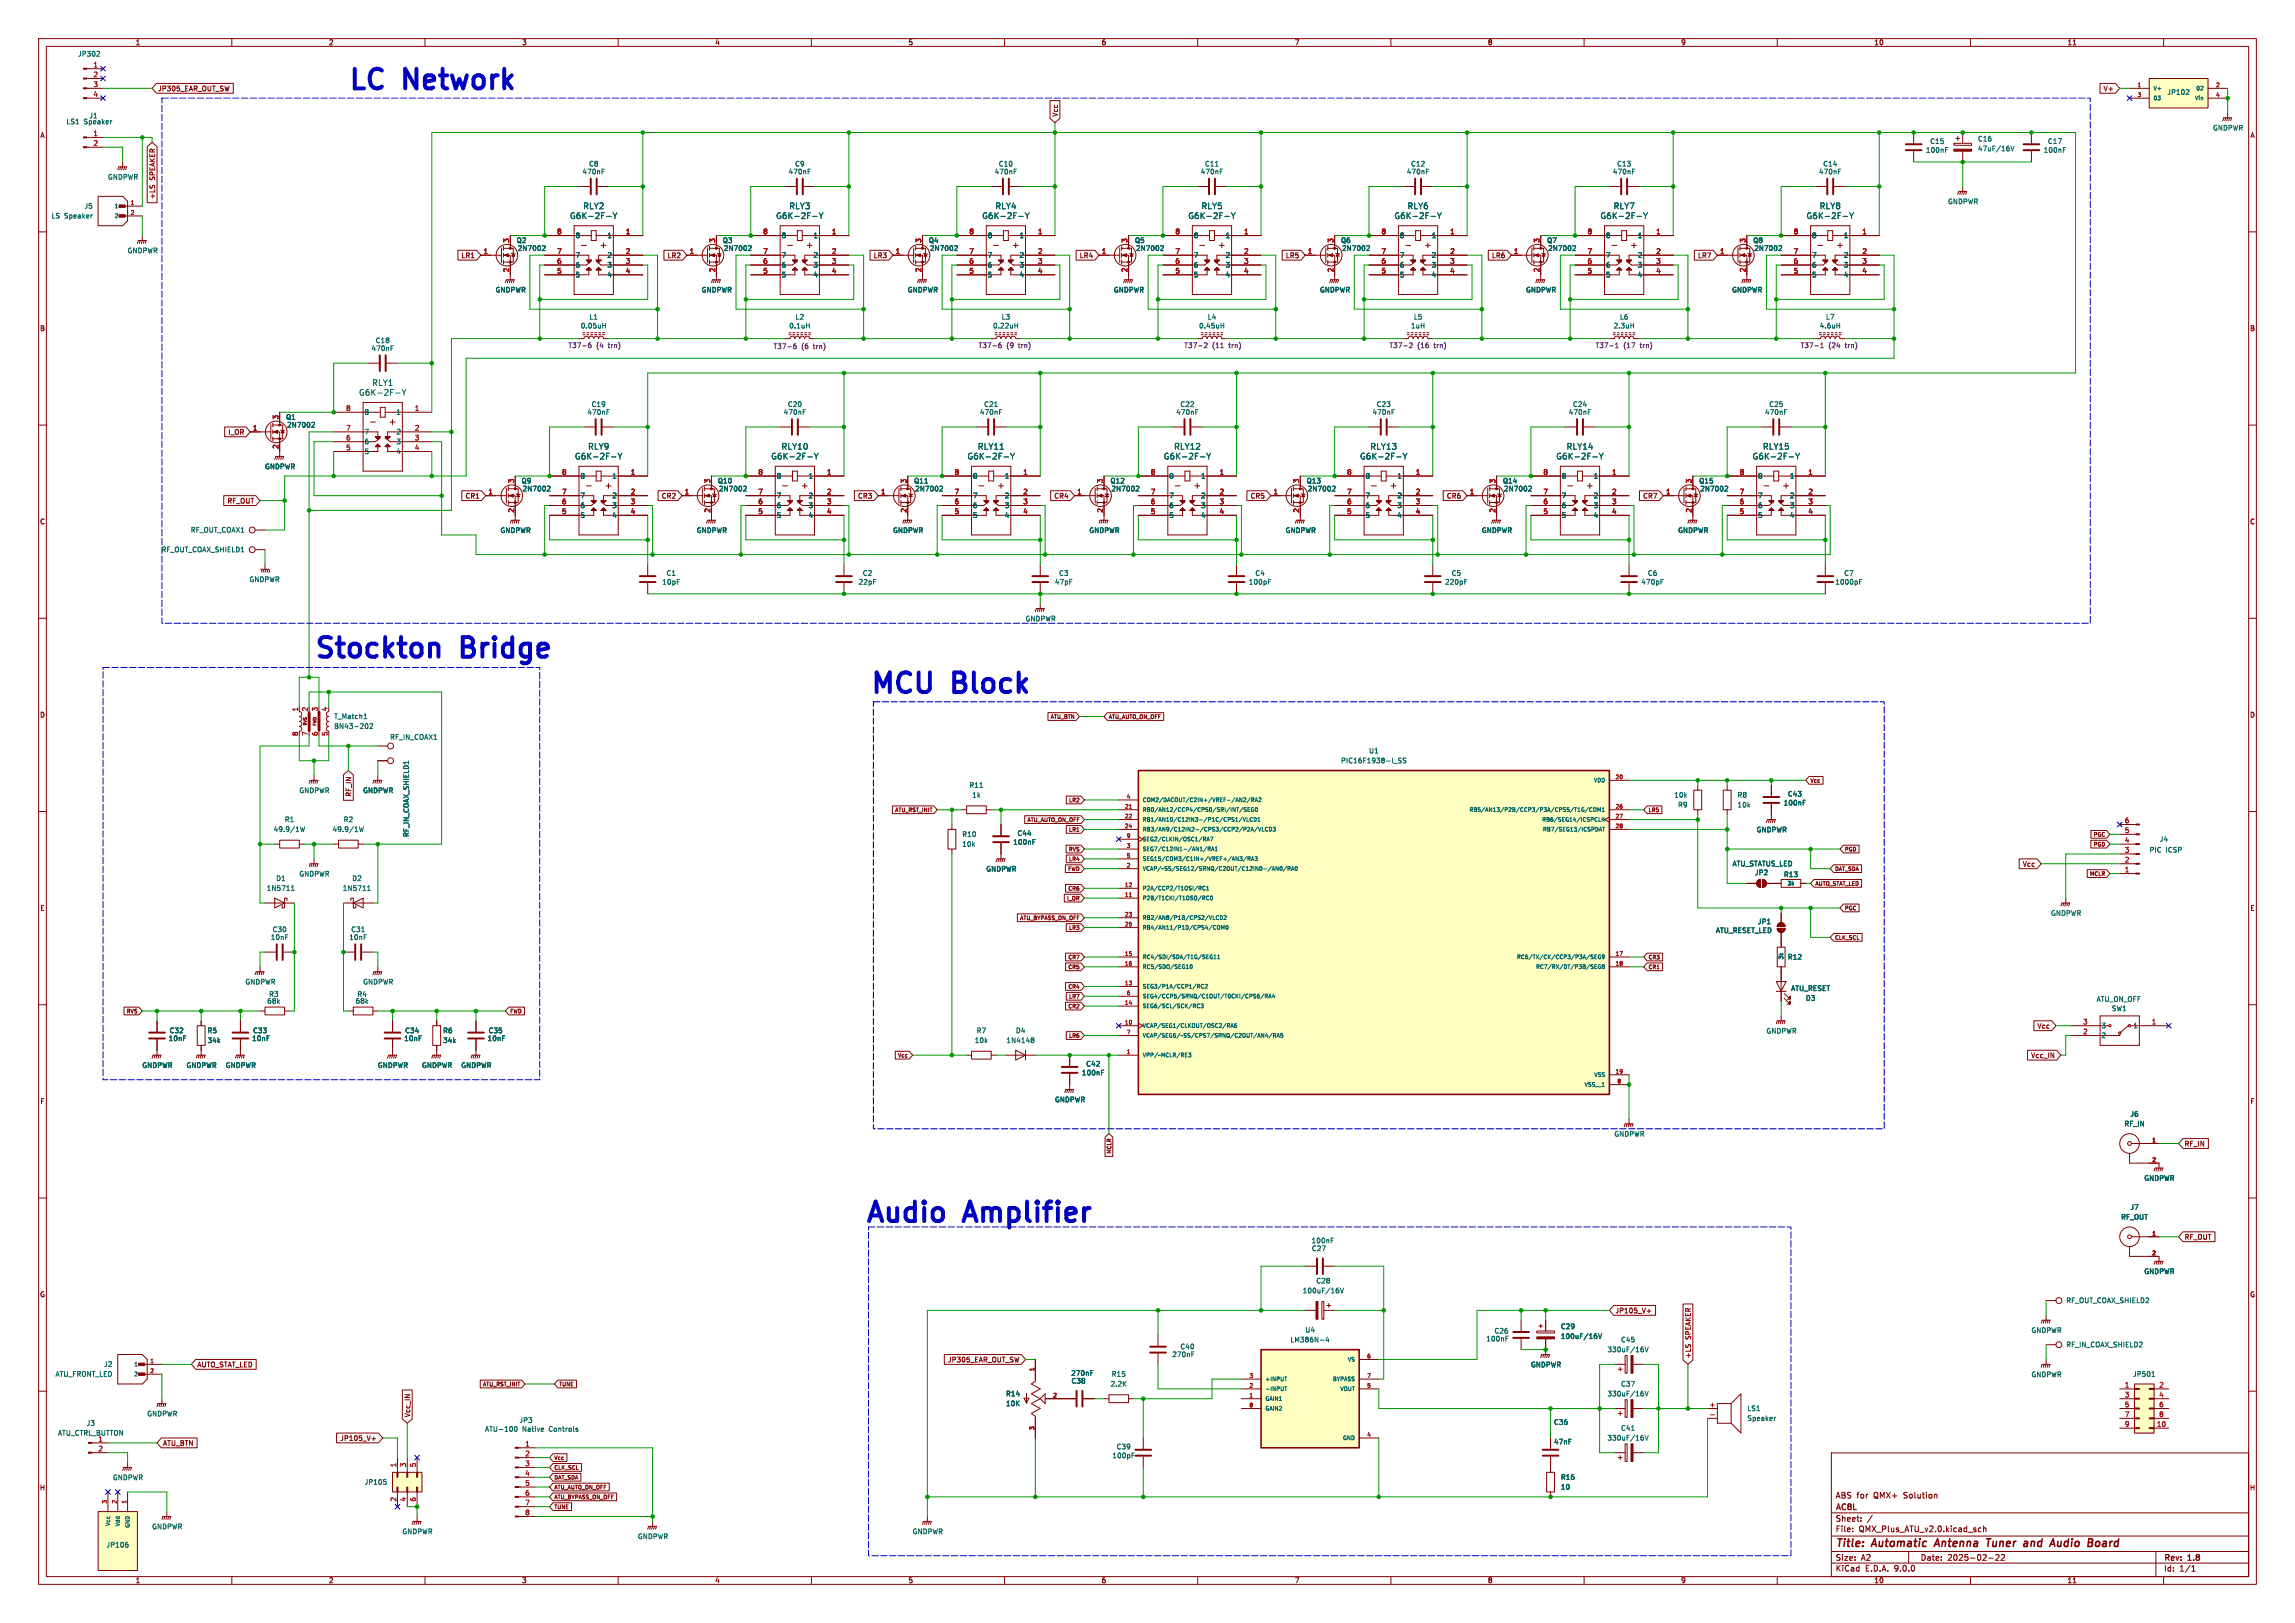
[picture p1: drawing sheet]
<svg xmlns="http://www.w3.org/2000/svg" width="594mm" height="420mm" viewBox="0 0 594 420" stroke-linecap="round" stroke-linejoin="round" font-family="sans-serif">
<defs><g id="words">
<g font-size="7.1" fill="#0000c2">
<text x="89.6" y="24.6">LC</text>
<text x="104.7" y="24.6">Network</text>
<text x="80.8" y="171.7">Stockton</text>
<text x="119.6" y="171.7">Bridge</text>
<text x="224.7" y="180.9">MCU</text>
<text x="246.8" y="180.9">Block</text>
<text x="223.4" y="317.8">Audio</text>
<text x="249.9" y="317.8">Amplifier</text>
</g>
<g font-size="2.8" fill="#840000">
<text x="475" y="400.9">Title:</text>
<text x="484.7" y="400.9">Automatic</text>
<text x="501.7" y="400.9">Antenna</text>
<text x="515.9" y="400.9">Tuner</text>
<text x="526.3" y="400.9">and</text>
<text x="534.1" y="400.9">Audio</text>
<text x="544.5" y="400.9">Board</text>
</g>
<g font-size="2.1" fill="#006464">
<text x="147.4" y="56.9">G6K-2F-Y</text>
<text x="150.8" y="54.3">RLY2</text>
<text x="200.8" y="56.9">G6K-2F-Y</text>
<text x="204.2" y="54.3">RLY3</text>
<text x="254.1" y="56.9">G6K-2F-Y</text>
<text x="257.5" y="54.3">RLY4</text>
<text x="307.4" y="56.9">G6K-2F-Y</text>
<text x="310.9" y="54.3">RLY5</text>
<text x="360.8" y="56.9">G6K-2F-Y</text>
<text x="364.2" y="54.3">RLY6</text>
<text x="414.1" y="56.9">G6K-2F-Y</text>
<text x="417.5" y="54.3">RLY7</text>
<text x="467.5" y="56.9">G6K-2F-Y</text>
<text x="470.9" y="54.3">RLY8</text>
<text x="96.2" y="100.1">RLY1</text>
<text x="92.8" y="102.6">G6K-2F-Y</text>
<text x="148.7" y="119.1">G6K-2F-Y</text>
<text x="152.1" y="116.6">RLY9</text>
<text x="199.5" y="119.1">G6K-2F-Y</text>
<text x="202.2" y="116.6">RLY10</text>
<text x="250.3" y="119.1">G6K-2F-Y</text>
<text x="253" y="116.6">RLY11</text>
<text x="301.1" y="119.1">G6K-2F-Y</text>
<text x="303.8" y="116.6">RLY12</text>
<text x="351.9" y="119.1">G6K-2F-Y</text>
<text x="354.6" y="116.6">RLY13</text>
<text x="402.7" y="119.1">G6K-2F-Y</text>
<text x="405.4" y="116.6">RLY14</text>
<text x="453.5" y="119.1">G6K-2F-Y</text>
<text x="456.2" y="116.6">RLY15</text>
</g>
<g font-size="2.1" fill="#840000">
<text x="475" y="388">ABS for</text>
<text x="485" y="388">QMX+</text>
<text x="492.8" y="388">Solution</text>
<text x="475" y="394">Sheet:</text>
<text x="475" y="391.2">AC8L</text>
<text x="475" y="396.7">File:</text>
<text x="481.1" y="396.7">QMX_Plus_ATU_v2.0.kicad_sch</text>
<text x="475" y="406.9">KiCad</text>
<text x="475" y="404.1">Size:</text>
<text x="481.7" y="404.1">A2</text>
<text x="482.7" y="406.9">E.D.A.</text>
<text x="490.3" y="406.9">9.0.0</text>
<text x="497" y="404.1">Date:</text>
<text x="504" y="404.1">2025-02-22</text>
<text x="560" y="404.3">Rev:</text>
<text x="560" y="406.9">Id:</text>
<text x="564.1" y="406.9">1/1</text>
<text x="566.4" y="404.3">1.8</text>
</g>
<g font-size="1.8" fill="#840000">
<text x="35" y="11.9">1</text>
<text x="85" y="11.9">2</text>
<text x="135" y="11.9">3</text>
<text x="185" y="11.9">4</text>
<text x="235" y="11.9">5</text>
<text x="285" y="11.9">6</text>
<text x="335" y="11.9">7</text>
<text x="385" y="11.9">8</text>
<text x="435" y="11.9">9</text>
<text x="485" y="11.9">10</text>
<text x="535" y="11.9">11</text>
<text x="40.8" y="23.8">JP305_EAR_OUT_SW</text>
<text x="544.3" y="23.8">V+</text>
<text x="10.3" y="35.9">A</text>
<text x="274" y="30.3" transform="rotate(-90 274 30.3)">Vcc</text>
<text x="582.3" y="35.9">A</text>
<text x="40.3" y="46.7" transform="rotate(-90 40.3 46.7)">SPEAKER</text>
<text x="40.3" y="51.6" transform="rotate(-90 40.3 51.6)">+LS</text>
<text x="119.3" y="67">LR1</text>
<text x="172.7" y="67">LR2</text>
<text x="226" y="67">LR3</text>
<text x="279.3" y="67">LR4</text>
<text x="332.7" y="67">LR5</text>
<text x="386" y="67">LR6</text>
<text x="439.4" y="67">LR7</text>
<text x="10.3" y="85.9">B</text>
<text x="582.3" y="85.9">B</text>
<text x="59" y="112.7">I_OR</text>
<text x="58.7" y="130.5">RF_OUT</text>
<text x="120.3" y="129.2">CR1</text>
<text x="171.1" y="129.2">CR2</text>
<text x="221.9" y="129.2">CR3</text>
<text x="272.7" y="129.2">CR4</text>
<text x="323.5" y="129.2">CR5</text>
<text x="374.3" y="129.2">CR6</text>
<text x="425.1" y="129.2">CR7</text>
<text x="10.3" y="135.9">C</text>
<text x="582.3" y="135.9">C</text>
<text x="10.3" y="185.9">D</text>
<text x="582.3" y="185.9">D</text>
<text x="91.1" y="206.3" transform="rotate(-90 91.1 206.3)">RF_IN</text>
<text x="523.4" y="224.5">Vcc</text>
<text x="10.3" y="235.9">E</text>
<text x="582.3" y="235.9">E</text>
<text x="527.2" y="266.4">Vcc</text>
<text x="525.6" y="274">Vcc_IN</text>
<text x="10.3" y="285.9">F</text>
<text x="582.3" y="285.9">F</text>
<text x="565.3" y="296.9">RF_IN</text>
<text x="565.3" y="321">RF_OUT</text>
<text x="10.3" y="335.9">G</text>
<text x="582.3" y="335.9">G</text>
<text x="418" y="340">JP105_V+</text>
<text x="437.8" y="346.7" transform="rotate(-90 437.8 346.7)">SPEAKER</text>
<text x="245.2" y="352.7">JP305_EAR_OUT_SW</text>
<text x="437.8" y="351.6" transform="rotate(-90 437.8 351.6)">+LS</text>
<text x="51" y="354">AUTO_STAT_LED</text>
<text x="106.4" y="366.9" transform="rotate(-90 106.4 366.9)">Vcc_IN</text>
<text x="42.1" y="374.3">ATU_BTN</text>
<text x="87.9" y="373.1">JP105_V+</text>
<text x="10.2" y="385.9">H</text>
<text x="582.2" y="385.9">H</text>
<text x="35" y="409.9">1</text>
<text x="85" y="409.9">2</text>
<text x="135" y="409.9">3</text>
<text x="185" y="409.9">4</text>
<text x="235" y="409.9">5</text>
<text x="285" y="409.9">6</text>
<text x="335" y="409.9">7</text>
<text x="385" y="409.9">8</text>
<text x="435" y="409.9">9</text>
<text x="485" y="409.9">10</text>
<text x="535" y="409.9">11</text>
</g>
<g font-size="1.8" fill="#006464">
<text x="20.1" y="14.8">JP302</text>
<text x="560.8" y="24.7">JP102</text>
<text x="17.1" y="32.4">LS1</text>
<text x="21.7" y="32.4">Speaker</text>
<text x="23" y="30.8">J1</text>
<text x="572.6" y="34">GNDPWR</text>
<text x="498.4" y="39.7">100nF</text>
<text x="499.4" y="37.4">C15</text>
<text x="511.8" y="39.3">47uF/16V</text>
<text x="511.8" y="36.8">C16</text>
<text x="528.8" y="39.7">100nF</text>
<text x="529.9" y="37.4">C17</text>
<text x="27.8" y="46.7">GNDPWR</text>
<text x="150.6" y="45.3">470nF</text>
<text x="152.3" y="43.3">C8</text>
<text x="204" y="45.3">470nF</text>
<text x="205.7" y="43.3">C9</text>
<text x="257.3" y="45.3">470nF</text>
<text x="258.4" y="43.3">C10</text>
<text x="310.7" y="45.3">470nF</text>
<text x="311.7" y="43.3">C11</text>
<text x="364" y="45.3">470nF</text>
<text x="365.1" y="43.3">C12</text>
<text x="417.3" y="45.3">470nF</text>
<text x="418.4" y="43.3">C13</text>
<text x="470.7" y="45.3">470nF</text>
<text x="471.8" y="43.3">C14</text>
<text x="504.1" y="53">GNDPWR</text>
<text x="13.2" y="56.7">LS</text>
<text x="16.6" y="56.7">Speaker</text>
<text x="21.7" y="54.2">J5</text>
<text x="32.9" y="65.7">GNDPWR</text>
<text x="133.6" y="63.1">Q2</text>
<text x="133.9" y="65.1">2N7002</text>
<text x="148.8" y="61.8">8</text>
<text x="157.1" y="61.8">1</text>
<text x="187" y="63.1">Q3</text>
<text x="187.2" y="65.1">2N7002</text>
<text x="202.2" y="61.8">8</text>
<text x="210.4" y="61.8">1</text>
<text x="240.3" y="63.1">Q4</text>
<text x="240.5" y="65.1">2N7002</text>
<text x="255.5" y="61.8">8</text>
<text x="263.8" y="61.8">1</text>
<text x="293.6" y="63.1">Q5</text>
<text x="293.9" y="65.1">2N7002</text>
<text x="308.9" y="61.8">8</text>
<text x="317.1" y="61.8">1</text>
<text x="347" y="63.1">Q6</text>
<text x="347.2" y="65.1">2N7002</text>
<text x="362.2" y="61.8">8</text>
<text x="370.4" y="61.8">1</text>
<text x="400.3" y="63.1">Q7</text>
<text x="400.6" y="65.1">2N7002</text>
<text x="415.5" y="61.8">8</text>
<text x="423.8" y="61.8">1</text>
<text x="453.7" y="63.1">Q8</text>
<text x="453.9" y="65.1">2N7002</text>
<text x="468.9" y="61.8">8</text>
<text x="477.1" y="61.8">1</text>
<text x="148.8" y="66.9">7</text>
<text x="148.8" y="69.4">6</text>
<text x="148.8" y="72">5</text>
<text x="157.1" y="66.9">2</text>
<text x="157.1" y="69.4">3</text>
<text x="157.1" y="72">4</text>
<text x="202.2" y="66.9">7</text>
<text x="202.2" y="69.4">6</text>
<text x="202.2" y="72">5</text>
<text x="210.4" y="66.9">2</text>
<text x="210.4" y="69.4">3</text>
<text x="210.4" y="72">4</text>
<text x="255.5" y="66.9">7</text>
<text x="255.5" y="69.4">6</text>
<text x="255.5" y="72">5</text>
<text x="263.8" y="66.9">2</text>
<text x="263.8" y="69.4">3</text>
<text x="263.8" y="72">4</text>
<text x="308.9" y="66.9">7</text>
<text x="308.9" y="69.4">6</text>
<text x="308.9" y="72">5</text>
<text x="317.1" y="66.9">2</text>
<text x="317.1" y="69.4">3</text>
<text x="317.1" y="72">4</text>
<text x="362.2" y="66.9">7</text>
<text x="362.2" y="69.4">6</text>
<text x="362.2" y="72">5</text>
<text x="370.4" y="66.9">2</text>
<text x="370.4" y="69.4">3</text>
<text x="370.4" y="72">4</text>
<text x="415.5" y="66.9">7</text>
<text x="415.5" y="69.4">6</text>
<text x="415.5" y="72">5</text>
<text x="423.8" y="66.9">2</text>
<text x="423.8" y="69.4">3</text>
<text x="423.8" y="72">4</text>
<text x="468.9" y="66.9">7</text>
<text x="468.9" y="69.4">6</text>
<text x="468.9" y="72">5</text>
<text x="477.1" y="66.9">2</text>
<text x="477.1" y="69.4">3</text>
<text x="477.1" y="72">4</text>
<text x="128.1" y="75.9">GNDPWR</text>
<text x="181.5" y="75.9">GNDPWR</text>
<text x="234.8" y="75.9">GNDPWR</text>
<text x="288.2" y="75.9">GNDPWR</text>
<text x="341.5" y="75.9">GNDPWR</text>
<text x="394.8" y="75.9">GNDPWR</text>
<text x="448.2" y="75.9">GNDPWR</text>
<text x="152.4" y="82.9">L1</text>
<text x="205.8" y="82.9">L2</text>
<text x="259.1" y="82.9">L3</text>
<text x="312.5" y="82.9">L4</text>
<text x="365.8" y="82.9">L5</text>
<text x="419.1" y="82.9">L6</text>
<text x="472.5" y="82.9">L7</text>
<text x="97.1" y="89">C18</text>
<text x="150.2" y="85.2">0.05uH</text>
<text x="204.2" y="85.2">0.1uH</text>
<text x="256.9" y="85.2">0.22uH</text>
<text x="310.2" y="85.2">0.45uH</text>
<text x="365.1" y="85.2">1uH</text>
<text x="417.5" y="85.2">2.3uH</text>
<text x="470.9" y="85.2">4.6uH</text>
<text x="96" y="91">470nF</text>
<text x="94.2" y="107.5">8</text>
<text x="102.5" y="107.5">1</text>
<text x="151.9" y="107.5">470nF</text>
<text x="153" y="105.5">C19</text>
<text x="202.7" y="107.5">470nF</text>
<text x="203.8" y="105.5">C20</text>
<text x="253.5" y="107.5">470nF</text>
<text x="254.6" y="105.5">C21</text>
<text x="304.3" y="107.5">470nF</text>
<text x="305.4" y="105.5">C22</text>
<text x="355.1" y="107.5">470nF</text>
<text x="356.2" y="105.5">C23</text>
<text x="405.9" y="107.5">470nF</text>
<text x="407" y="105.5">C24</text>
<text x="456.7" y="107.5">470nF</text>
<text x="457.8" y="105.5">C25</text>
<text x="73.9" y="108.8">Q1</text>
<text x="74.2" y="110.8">2N7002</text>
<text x="94.2" y="112.6">7</text>
<text x="102.5" y="112.6">2</text>
<text x="94.2" y="115.2">6</text>
<text x="94.2" y="117.7">5</text>
<text x="102.5" y="115.2">3</text>
<text x="102.5" y="117.7">4</text>
<text x="68.5" y="121.6">GNDPWR</text>
<text x="134.9" y="125.3">Q9</text>
<text x="150.1" y="124.1">8</text>
<text x="158.4" y="124.1">1</text>
<text x="185.7" y="125.3">Q10</text>
<text x="200.9" y="124.1">8</text>
<text x="209.2" y="124.1">1</text>
<text x="236.5" y="125.3">Q11</text>
<text x="251.7" y="124.1">8</text>
<text x="260" y="124.1">1</text>
<text x="287.3" y="125.3">Q12</text>
<text x="302.5" y="124.1">8</text>
<text x="310.8" y="124.1">1</text>
<text x="338.1" y="125.3">Q13</text>
<text x="353.3" y="124.1">8</text>
<text x="361.6" y="124.1">1</text>
<text x="388.9" y="125.3">Q14</text>
<text x="404.1" y="124.1">8</text>
<text x="412.4" y="124.1">1</text>
<text x="439.7" y="125.3">Q15</text>
<text x="454.9" y="124.1">8</text>
<text x="463.2" y="124.1">1</text>
<text x="135.1" y="127.4">2N7002</text>
<text x="150.1" y="129.1">7</text>
<text x="150.1" y="131.7">6</text>
<text x="158.4" y="129.1">2</text>
<text x="158.4" y="131.7">3</text>
<text x="185.9" y="127.4">2N7002</text>
<text x="200.9" y="129.1">7</text>
<text x="200.9" y="131.7">6</text>
<text x="209.2" y="129.1">2</text>
<text x="209.2" y="131.7">3</text>
<text x="236.7" y="127.4">2N7002</text>
<text x="251.7" y="129.1">7</text>
<text x="251.7" y="131.7">6</text>
<text x="260" y="129.1">2</text>
<text x="260" y="131.7">3</text>
<text x="287.5" y="127.4">2N7002</text>
<text x="302.5" y="129.1">7</text>
<text x="302.5" y="131.7">6</text>
<text x="310.8" y="129.1">2</text>
<text x="310.8" y="131.7">3</text>
<text x="338.3" y="127.4">2N7002</text>
<text x="353.3" y="129.1">7</text>
<text x="353.3" y="131.7">6</text>
<text x="361.6" y="129.1">2</text>
<text x="361.6" y="131.7">3</text>
<text x="389.1" y="127.4">2N7002</text>
<text x="404.1" y="129.1">7</text>
<text x="404.1" y="131.7">6</text>
<text x="412.4" y="129.1">2</text>
<text x="412.4" y="131.7">3</text>
<text x="439.9" y="127.4">2N7002</text>
<text x="454.9" y="129.1">7</text>
<text x="454.9" y="131.7">6</text>
<text x="463.2" y="129.1">2</text>
<text x="463.2" y="131.7">3</text>
<text x="150.1" y="134.2">5</text>
<text x="158.4" y="134.2">4</text>
<text x="200.9" y="134.2">5</text>
<text x="209.2" y="134.2">4</text>
<text x="251.7" y="134.2">5</text>
<text x="260" y="134.2">4</text>
<text x="302.5" y="134.2">5</text>
<text x="310.8" y="134.2">4</text>
<text x="353.3" y="134.2">5</text>
<text x="361.6" y="134.2">4</text>
<text x="404.1" y="134.2">5</text>
<text x="412.4" y="134.2">4</text>
<text x="454.9" y="134.2">5</text>
<text x="463.2" y="134.2">4</text>
<text x="41.7" y="143.1">RF_OUT_COAX_SHIELD1</text>
<text x="49.3" y="138">RF_OUT_COAX1</text>
<text x="129.4" y="138.1">GNDPWR</text>
<text x="180.2" y="138.1">GNDPWR</text>
<text x="231" y="138.1">GNDPWR</text>
<text x="281.8" y="138.1">GNDPWR</text>
<text x="332.6" y="138.1">GNDPWR</text>
<text x="383.4" y="138.1">GNDPWR</text>
<text x="434.2" y="138.1">GNDPWR</text>
<text x="172.4" y="149.2">C1</text>
<text x="223.2" y="149.2">C2</text>
<text x="274" y="149.2">C3</text>
<text x="324.8" y="149.2">C4</text>
<text x="375.6" y="149.2">C5</text>
<text x="426.4" y="149.2">C6</text>
<text x="477.2" y="149.2">C7</text>
<text x="64.4" y="150.8">GNDPWR</text>
<text x="171.3" y="151.5">10pF</text>
<text x="222.1" y="151.5">22pF</text>
<text x="272.9" y="151.5">47pF</text>
<text x="323.1" y="151.5">100pF</text>
<text x="373.9" y="151.5">220pF</text>
<text x="424.7" y="151.5">470pF</text>
<text x="474.9" y="151.5">1000pF</text>
<text x="265.3" y="161">GNDPWR</text>
<text x="86.4" y="186.3">T_Match1</text>
<text x="86.4" y="188.8">BN43-202</text>
<text x="100.8" y="191.6">RF_IN_COAX1</text>
<text x="347" y="197.7">PIC16F1938-I_SS</text>
<text x="354.2" y="195.2">U1</text>
<text x="77.3" y="205.4">GNDPWR</text>
<text x="93.9" y="205.4">GNDPWR</text>
<text x="250.8" y="204.1">R11</text>
<text x="251.5" y="206.6">1k</text>
<text x="433.2" y="206.6">10k</text>
<text x="434.2" y="209.1">R9</text>
<text x="449.6" y="206.6">R8</text>
<text x="449.6" y="209.1">10k</text>
<text x="461.5" y="208.6">100nF</text>
<text x="462.6" y="206.3">C43</text>
<text x="70.7" y="215.5">49.9/1W</text>
<text x="73.6" y="213">R1</text>
<text x="86" y="215.5">49.9/1W</text>
<text x="88.8" y="213">R2</text>
<text x="454.5" y="215.6">GNDPWR</text>
<text x="106" y="216.7" transform="rotate(-90 106 216.7)">RF_IN_COAX_SHIELD1</text>
<text x="248.9" y="219.3">10k</text>
<text x="248.9" y="216.8">R10</text>
<text x="262.1" y="218.8">100nF</text>
<text x="263.2" y="216.5">C44</text>
<text x="556.2" y="220.8">PIC</text>
<text x="558.9" y="218">J4</text>
<text x="560.6" y="220.8">ICSP</text>
<text x="77.3" y="227">GNDPWR</text>
<text x="255.1" y="225.8">GNDPWR</text>
<text x="448.3" y="224.4">ATU_STATUS_LED</text>
<text x="454.1" y="226.7">JP2</text>
<text x="461.6" y="227.2">R13</text>
<text x="68.9" y="230.7">1N5711</text>
<text x="71.4" y="228.2">D1</text>
<text x="88.6" y="230.7">1N5711</text>
<text x="91.1" y="228.2">D2</text>
<text x="454.9" y="239.4">JP1</text>
<text x="530.7" y="237.2">GNDPWR</text>
<text x="70" y="243.4">10nF</text>
<text x="70.4" y="241.4">C30</text>
<text x="90.3" y="243.4">10nF</text>
<text x="90.8" y="241.4">C31</text>
<text x="444" y="241.7">ATU_RESET_LED</text>
<text x="462.6" y="248.5">R12</text>
<text x="63.4" y="255">GNDPWR</text>
<text x="93.9" y="255">GNDPWR</text>
<text x="463.5" y="256.6">ATU_RESET</text>
<text x="69" y="259.9">68k</text>
<text x="69.5" y="258.2">R3</text>
<text x="91.9" y="259.9">68k</text>
<text x="92.4" y="258.2">R4</text>
<text x="467.3" y="259.2">D3</text>
<text x="542.5" y="259.4">ATU_ON_OFF</text>
<text x="546.5" y="261.8">SW1</text>
<text x="43.5" y="269.6">10nF</text>
<text x="43.8" y="267.6">C32</text>
<text x="53.6" y="267.6">R5</text>
<text x="65.1" y="269.6">10nF</text>
<text x="65.4" y="267.6">C33</text>
<text x="104.5" y="269.6">10nF</text>
<text x="104.7" y="267.6">C34</text>
<text x="114.6" y="267.6">R6</text>
<text x="126.1" y="269.6">10nF</text>
<text x="126.3" y="267.6">C35</text>
<text x="252.7" y="267.6">R7</text>
<text x="262.8" y="267.6">D4</text>
<text x="457.1" y="267.7">GNDPWR</text>
<text x="543.8" y="266.3">3</text>
<text x="543.8" y="268.8">2</text>
<text x="552.1" y="266.3">1</text>
<text x="53.6" y="270.1">34k</text>
<text x="114.6" y="270.1">34k</text>
<text x="252.2" y="270.1">10k</text>
<text x="260.4" y="270.1">1N4148</text>
<text x="36.7" y="276.6">GNDPWR</text>
<text x="48.1" y="276.6">GNDPWR</text>
<text x="58.3" y="276.6">GNDPWR</text>
<text x="97.7" y="276.6">GNDPWR</text>
<text x="109.1" y="276.6">GNDPWR</text>
<text x="119.3" y="276.6">GNDPWR</text>
<text x="279.9" y="278.5">100nF</text>
<text x="281" y="276.2">C42</text>
<text x="272.9" y="285.4">GNDPWR</text>
<text x="549.7" y="291.7">RF_IN</text>
<text x="551.3" y="289.2">J6</text>
<text x="417.7" y="294.3">GNDPWR</text>
<text x="554.9" y="305.8">GNDPWR</text>
<text x="548.9" y="315.8">RF_OUT</text>
<text x="551.3" y="313.3">J7</text>
<text x="339.4" y="321.9">100nF</text>
<text x="339.4" y="324">C27</text>
<text x="554.9" y="329.9">GNDPWR</text>
<text x="337.1" y="334.9">100uF/16V</text>
<text x="340.6" y="332.3">C28</text>
<text x="534.7" y="337.4">RF_OUT_COAX_SHIELD2</text>
<text x="333.9" y="347.6">LM386N-4</text>
<text x="337.7" y="345">U4</text>
<text x="384.6" y="347.3">100nF</text>
<text x="386.7" y="345.3">C26</text>
<text x="403.9" y="344.1">C29</text>
<text x="403.9" y="346.7">100uF/16V</text>
<text x="419.4" y="347.6">C45</text>
<text x="525.7" y="345.1">GNDPWR</text>
<text x="26.8" y="353.9">J2</text>
<text x="303.3" y="351.4">270nF</text>
<text x="305.4" y="349.4">C40</text>
<text x="415.9" y="350.1">330uF/16V</text>
<text x="534.7" y="348.8">RF_IN_COAX_SHIELD2</text>
<text x="14.2" y="356.5">ATU_FRONT_LED</text>
<text x="277.1" y="356.2">270nF</text>
<text x="277.2" y="358.2">C38</text>
<text x="287.3" y="359">2.2K</text>
<text x="287.6" y="356.5">R15</text>
<text x="396.1" y="354">GNDPWR</text>
<text x="419.4" y="359">C37</text>
<text x="525.7" y="356.6">GNDPWR</text>
<text x="552" y="356.5">JP501</text>
<text x="260.3" y="361.5">R14</text>
<text x="260.3" y="364.1">10K</text>
<text x="415.9" y="361.5">330uF/16V</text>
<text x="452.1" y="365.4">LS1</text>
<text x="14.9" y="371.7">ATU_CTRL_BUTTON</text>
<text x="22.3" y="369.2">J3</text>
<text x="38" y="366.7">GNDPWR</text>
<text x="125.4" y="370.7">ATU-100</text>
<text x="134.3" y="368.4">JP3</text>
<text x="135.2" y="370.7">Native</text>
<text x="142.2" y="370.7">Controls</text>
<text x="402.1" y="368.9">C36</text>
<text x="419.4" y="370.4">C41</text>
<text x="452.1" y="367.9">Speaker</text>
<text x="25.3" y="373.1">1</text>
<text x="287.8" y="377.5">100pF</text>
<text x="288.9" y="375.3">C39</text>
<text x="402.1" y="374">47nF</text>
<text x="415.9" y="373">330uF/16V</text>
<text x="29.1" y="383.2">GNDPWR</text>
<text x="403.9" y="383.1">R16</text>
<text x="94.3" y="384.4">JP105</text>
<text x="403.9" y="385.7">10</text>
<text x="39.2" y="395.9">GNDPWR</text>
<text x="27.4" y="400.7">JP106</text>
<text x="104" y="397.2">GNDPWR</text>
<text x="165" y="398.5">GNDPWR</text>
<text x="236.1" y="397.2">GNDPWR</text>
</g>
<g font-size="1.8" fill="#a90000">
<text x="24.1" y="17.5">1</text>
<text x="24.1" y="20.1">2</text>
<text x="24.1" y="22.6">3</text>
<text x="24.1" y="25.1">4</text>
<text x="24.1" y="35.3">1</text>
<text x="24.1" y="37.8">2</text>
<text x="125" y="65.8">1</text>
<text x="131.8" y="62.9" transform="rotate(-90 131.8 62.9)">3</text>
<text x="144.1" y="60.7">8</text>
<text x="144.1" y="65.8">7</text>
<text x="161.9" y="60.7">1</text>
<text x="161.9" y="65.8">2</text>
<text x="178.4" y="65.8">1</text>
<text x="185.2" y="62.9" transform="rotate(-90 185.2 62.9)">3</text>
<text x="197.4" y="60.7">8</text>
<text x="197.4" y="65.8">7</text>
<text x="215.2" y="60.7">1</text>
<text x="215.2" y="65.8">2</text>
<text x="231.7" y="65.8">1</text>
<text x="238.5" y="62.9" transform="rotate(-90 238.5 62.9)">3</text>
<text x="250.8" y="60.7">8</text>
<text x="250.8" y="65.8">7</text>
<text x="268.5" y="60.7">1</text>
<text x="268.5" y="65.8">2</text>
<text x="285" y="65.8">1</text>
<text x="291.8" y="62.9" transform="rotate(-90 291.8 62.9)">3</text>
<text x="304.1" y="60.7">8</text>
<text x="304.1" y="65.8">7</text>
<text x="321.9" y="60.7">1</text>
<text x="321.9" y="65.8">2</text>
<text x="338.4" y="65.8">1</text>
<text x="345.2" y="62.9" transform="rotate(-90 345.2 62.9)">3</text>
<text x="357.4" y="60.7">8</text>
<text x="357.4" y="65.8">7</text>
<text x="375.2" y="60.7">1</text>
<text x="375.2" y="65.8">2</text>
<text x="391.7" y="65.8">1</text>
<text x="398.5" y="62.9" transform="rotate(-90 398.5 62.9)">3</text>
<text x="410.8" y="60.7">8</text>
<text x="410.8" y="65.8">7</text>
<text x="428.6" y="60.7">1</text>
<text x="428.6" y="65.8">2</text>
<text x="445.1" y="65.8">1</text>
<text x="451.9" y="62.9" transform="rotate(-90 451.9 62.9)">3</text>
<text x="464.1" y="60.7">8</text>
<text x="464.1" y="65.8">7</text>
<text x="481.9" y="60.7">1</text>
<text x="481.9" y="65.8">2</text>
<text x="131.8" y="70.6" transform="rotate(-90 131.8 70.6)">2</text>
<text x="144.1" y="68.3">6</text>
<text x="144.1" y="70.9">5</text>
<text x="161.9" y="68.3">3</text>
<text x="161.9" y="70.9">4</text>
<text x="185.2" y="70.6" transform="rotate(-90 185.2 70.6)">2</text>
<text x="197.4" y="68.3">6</text>
<text x="197.4" y="70.9">5</text>
<text x="215.2" y="68.3">3</text>
<text x="215.2" y="70.9">4</text>
<text x="238.5" y="70.6" transform="rotate(-90 238.5 70.6)">2</text>
<text x="250.8" y="68.3">6</text>
<text x="250.8" y="70.9">5</text>
<text x="268.5" y="68.3">3</text>
<text x="268.5" y="70.9">4</text>
<text x="291.8" y="70.6" transform="rotate(-90 291.8 70.6)">2</text>
<text x="304.1" y="68.3">6</text>
<text x="304.1" y="70.9">5</text>
<text x="321.9" y="68.3">3</text>
<text x="321.9" y="70.9">4</text>
<text x="345.2" y="70.6" transform="rotate(-90 345.2 70.6)">2</text>
<text x="357.4" y="68.3">6</text>
<text x="357.4" y="70.9">5</text>
<text x="375.2" y="68.3">3</text>
<text x="375.2" y="70.9">4</text>
<text x="398.5" y="70.6" transform="rotate(-90 398.5 70.6)">2</text>
<text x="410.8" y="68.3">6</text>
<text x="410.8" y="70.9">5</text>
<text x="428.6" y="68.3">3</text>
<text x="428.6" y="70.9">4</text>
<text x="451.9" y="70.6" transform="rotate(-90 451.9 70.6)">2</text>
<text x="464.1" y="68.3">6</text>
<text x="464.1" y="70.9">5</text>
<text x="481.9" y="68.3">3</text>
<text x="481.9" y="70.9">4</text>
<text x="89.5" y="106.4">8</text>
<text x="107.2" y="106.4">1</text>
<text x="65.3" y="111.5">1</text>
<text x="72.1" y="108.7" transform="rotate(-90 72.1 108.7)">3</text>
<text x="89.5" y="111.5">7</text>
<text x="107.2" y="111.5">2</text>
<text x="72.1" y="116.3" transform="rotate(-90 72.1 116.3)">2</text>
<text x="89.5" y="114">6</text>
<text x="89.5" y="116.6">5</text>
<text x="107.2" y="114">3</text>
<text x="107.2" y="116.6">4</text>
<text x="133.1" y="125.2" transform="rotate(-90 133.1 125.2)">3</text>
<text x="145.3" y="122.9">8</text>
<text x="163.1" y="122.9">1</text>
<text x="183.9" y="125.2" transform="rotate(-90 183.9 125.2)">3</text>
<text x="196.1" y="122.9">8</text>
<text x="213.9" y="122.9">1</text>
<text x="234.7" y="125.2" transform="rotate(-90 234.7 125.2)">3</text>
<text x="246.9" y="122.9">8</text>
<text x="264.7" y="122.9">1</text>
<text x="285.5" y="125.2" transform="rotate(-90 285.5 125.2)">3</text>
<text x="297.7" y="122.9">8</text>
<text x="315.5" y="122.9">1</text>
<text x="336.3" y="125.2" transform="rotate(-90 336.3 125.2)">3</text>
<text x="348.5" y="122.9">8</text>
<text x="366.3" y="122.9">1</text>
<text x="387.1" y="125.2" transform="rotate(-90 387.1 125.2)">3</text>
<text x="399.3" y="122.9">8</text>
<text x="417.1" y="122.9">1</text>
<text x="437.9" y="125.2" transform="rotate(-90 437.9 125.2)">3</text>
<text x="450.1" y="122.9">8</text>
<text x="467.9" y="122.9">1</text>
<text x="126.3" y="128">1</text>
<text x="145.3" y="128">7</text>
<text x="145.3" y="130.6">6</text>
<text x="163.1" y="128">2</text>
<text x="163.1" y="130.6">3</text>
<text x="177.1" y="128">1</text>
<text x="196.1" y="128">7</text>
<text x="196.1" y="130.6">6</text>
<text x="213.9" y="128">2</text>
<text x="213.9" y="130.6">3</text>
<text x="227.9" y="128">1</text>
<text x="246.9" y="128">7</text>
<text x="246.9" y="130.6">6</text>
<text x="264.7" y="128">2</text>
<text x="264.7" y="130.6">3</text>
<text x="278.7" y="128">1</text>
<text x="297.7" y="128">7</text>
<text x="297.7" y="130.6">6</text>
<text x="315.5" y="128">2</text>
<text x="315.5" y="130.6">3</text>
<text x="329.5" y="128">1</text>
<text x="348.5" y="128">7</text>
<text x="348.5" y="130.6">6</text>
<text x="366.3" y="128">2</text>
<text x="366.3" y="130.6">3</text>
<text x="380.3" y="128">1</text>
<text x="399.3" y="128">7</text>
<text x="399.3" y="130.6">6</text>
<text x="417.1" y="128">2</text>
<text x="417.1" y="130.6">3</text>
<text x="431.1" y="128">1</text>
<text x="450.1" y="128">7</text>
<text x="450.1" y="130.6">6</text>
<text x="467.9" y="128">2</text>
<text x="467.9" y="130.6">3</text>
<text x="133.1" y="132.8" transform="rotate(-90 133.1 132.8)">2</text>
<text x="145.3" y="133.1">5</text>
<text x="163.1" y="133.1">4</text>
<text x="183.9" y="132.8" transform="rotate(-90 183.9 132.8)">2</text>
<text x="196.1" y="133.1">5</text>
<text x="213.9" y="133.1">4</text>
<text x="234.7" y="132.8" transform="rotate(-90 234.7 132.8)">2</text>
<text x="246.9" y="133.1">5</text>
<text x="264.7" y="133.1">4</text>
<text x="285.5" y="132.8" transform="rotate(-90 285.5 132.8)">2</text>
<text x="297.7" y="133.1">5</text>
<text x="315.5" y="133.1">4</text>
<text x="336.3" y="132.8" transform="rotate(-90 336.3 132.8)">2</text>
<text x="348.5" y="133.1">5</text>
<text x="366.3" y="133.1">4</text>
<text x="387.1" y="132.8" transform="rotate(-90 387.1 132.8)">2</text>
<text x="399.3" y="133.1">5</text>
<text x="417.1" y="133.1">4</text>
<text x="437.9" y="132.8" transform="rotate(-90 437.9 132.8)">2</text>
<text x="450.1" y="133.1">5</text>
<text x="467.9" y="133.1">4</text>
<text x="77.2" y="184.2" transform="rotate(-90 77.2 184.2)">1</text>
<text x="79.8" y="184.2" transform="rotate(-90 79.8 184.2)">2</text>
<text x="82.3" y="184.2" transform="rotate(-90 82.3 184.2)">3</text>
<text x="84.8" y="184.2" transform="rotate(-90 84.8 184.2)">4</text>
<text x="77.2" y="190.6" transform="rotate(-90 77.2 190.6)">8</text>
<text x="79.8" y="190.6" transform="rotate(-90 79.8 190.6)">7</text>
<text x="82.3" y="190.6" transform="rotate(-90 82.3 190.6)">6</text>
<text x="84.8" y="190.6" transform="rotate(-90 84.8 190.6)">5</text>
<text x="549.8" y="215.6">5</text>
<text x="549.8" y="213.1">6</text>
<text x="549.8" y="220.7">3</text>
<text x="549.8" y="218.2">4</text>
<text x="549.8" y="225.8">1</text>
<text x="549.8" y="223.3">2</text>
<text x="539" y="265.2">3</text>
<text x="539" y="267.7">2</text>
<text x="556.8" y="265.2">1</text>
<text x="549.8" y="359.2">1</text>
<text x="558.7" y="359.2">2</text>
<text x="442.3" y="364.2">+</text>
<text x="549.8" y="361.7">3</text>
<text x="549.8" y="364.2">5</text>
<text x="558.7" y="361.7">4</text>
<text x="558.7" y="364.2">6</text>
<text x="549.8" y="366.8">7</text>
<text x="549.8" y="369.3">9</text>
<text x="558.1" y="369.3">10</text>
<text x="558.7" y="366.8">8</text>
<text x="25.3" y="375.7">2</text>
<text x="135.8" y="374.4">1</text>
<text x="135.8" y="376.9">2</text>
<text x="102.6" y="379.8" transform="rotate(-90 102.6 379.8)">1</text>
<text x="105.2" y="379.8" transform="rotate(-90 105.2 379.8)">3</text>
<text x="107.7" y="379.8" transform="rotate(-90 107.7 379.8)">5</text>
<text x="135.8" y="379.5">3</text>
<text x="135.8" y="382">4</text>
<text x="102.6" y="388.7" transform="rotate(-90 102.6 388.7)">2</text>
<text x="105.2" y="388.7" transform="rotate(-90 105.2 388.7)">4</text>
<text x="107.7" y="388.7" transform="rotate(-90 107.7 388.7)">6</text>
<text x="135.8" y="384.6">5</text>
<text x="135.8" y="387.1">6</text>
<text x="135.8" y="389.6">7</text>
<text x="135.8" y="392.2">8</text>
</g>
<g font-size="1.8" fill="#840084">
<text x="147" y="90.3">T37-6</text>
<text x="154.3" y="90.3">(4</text>
<text x="157.6" y="90.3">trn)</text>
<text x="200.1" y="90.5">T37-6</text>
<text x="207.4" y="90.5">(6</text>
<text x="210.6" y="90.5">trn)</text>
<text x="253.2" y="90.3">T37-6</text>
<text x="260.5" y="90.3">(9</text>
<text x="263.7" y="90.3">trn)</text>
<text x="306.4" y="90.3">T37-2</text>
<text x="313.7" y="90.3">(11</text>
<text x="318.2" y="90.3">trn)</text>
<text x="359.5" y="90.3">T37-2</text>
<text x="366.8" y="90.3">(16</text>
<text x="371.3" y="90.3">trn)</text>
<text x="412.8" y="90.3">T37-1</text>
<text x="420.2" y="90.3">(17</text>
<text x="424.6" y="90.3">trn)</text>
<text x="465.9" y="90.3">T37-1</text>
<text x="473.3" y="90.3">(24</text>
<text x="477.7" y="90.3">trn)</text>
</g>
<g font-size="1.4" fill="#a90000">
<text x="553.1" y="22.6">1</text>
<text x="573.4" y="22.6">2</text>
<text x="553.1" y="25.1">3</text>
<text x="573.4" y="25.1">4</text>
<text x="33.7" y="53.1">1</text>
<text x="33.7" y="55.6">2</text>
<text x="418" y="201.7">20</text>
<text x="291" y="209.3">21</text>
<text x="291.5" y="206.8">4</text>
<text x="418" y="209.3">26</text>
<text x="291" y="211.8">22</text>
<text x="291" y="214.4">24</text>
<text x="418" y="211.8">27</text>
<text x="418" y="214.4">28</text>
<text x="291.5" y="216.9">9</text>
<text x="291.5" y="219.5">3</text>
<text x="291.5" y="222">5</text>
<text x="291.5" y="224.5">2</text>
<text x="291" y="229.6">12</text>
<text x="291" y="232.2">11</text>
<text x="291" y="237.2">23</text>
<text x="291" y="239.8">25</text>
<text x="291" y="247.4">15</text>
<text x="291" y="249.9">16</text>
<text x="418" y="247.4">17</text>
<text x="418" y="249.9">18</text>
<text x="291" y="255">13</text>
<text x="291.5" y="257.6">6</text>
<text x="291" y="260.1">14</text>
<text x="291" y="265.2">10</text>
<text x="291.5" y="267.7">7</text>
<text x="291.5" y="272.8">1</text>
<text x="418" y="277.9">19</text>
<text x="418.5" y="280.4">8</text>
<text x="556.9" y="295.7">1</text>
<text x="556.9" y="300.7">2</text>
<text x="556.9" y="319.8">1</text>
<text x="556.9" y="324.9">2</text>
<text x="38.8" y="352.8">1</text>
<text x="353.7" y="351.5">6</text>
<text x="38.8" y="355.3">2</text>
<text x="267.7" y="354.9" transform="rotate(-90 267.7 354.9)">1</text>
<text x="323.2" y="356.6">3</text>
<text x="323.2" y="359.2">2</text>
<text x="353.7" y="356.6">7</text>
<text x="353.7" y="359.2">5</text>
<text x="272.4" y="361.7">2</text>
<text x="323.2" y="361.7">1</text>
<text x="323.2" y="364.2">8</text>
<text x="267.7" y="370.2" transform="rotate(-90 267.7 370.2)">3</text>
<text x="353.7" y="371.9">4</text>
<text x="27.7" y="389.2" transform="rotate(-90 27.7 389.2)">3</text>
<text x="30.2" y="389.2" transform="rotate(-90 30.2 389.2)">2</text>
<text x="32.8" y="389.2" transform="rotate(-90 32.8 389.2)">1</text>
</g>
<g font-size="1.4" fill="#006464">
<text x="557.3" y="23.6">V+</text>
<text x="568.3" y="23.6">02</text>
<text x="557.3" y="26.1">03</text>
<text x="568" y="26.1">Vin</text>
<text x="29.5" y="54.1">1</text>
<text x="29.5" y="56.6">2</text>
<text x="412.4" y="202.7">VDD</text>
<text x="295.7" y="207.7">COM2/DACOUT/C2IN+/VREF-/AN2/RA2</text>
<text x="295.7" y="210.3">RB0/AN12/CCP4/CPS0/SRI/INT/SEG0</text>
<text x="295.7" y="212.8">RB1/AN10/C12IN3-/P1C/CPS1/VLCD1</text>
<text x="295.7" y="215.4">RB3/AN9/C12IN2-/CPS3/CCP2/P2A/VLCD3</text>
<text x="380.2" y="210.3">RB5/AN13/P2B/CCP3/P3A/CPS5/T1G/COM1</text>
<text x="399" y="212.8">RB6/SEG14/ICSPCLK</text>
<text x="399.2" y="215.4">RB7/SEG13/ICSPDAT</text>
<text x="295.7" y="217.9">SEG2/CLKIN/OSC1/RA7</text>
<text x="295.7" y="220.4">SEG7/C12IN1-/AN1/RA1</text>
<text x="295.7" y="223">SEG15/COM3/C1IN+/VREF+/AN3/RA3</text>
<text x="295.7" y="225.5">VCAP/~SS/SEG12/SRNQ/C2OUT/C12IN0-/AN0/RA0</text>
<text x="295.7" y="230.6">P2A/CCP2/T1OSI/RC1</text>
<text x="295.7" y="233.1">P2B/T1CKI/T1OSO/RC0</text>
<text x="462.5" y="229.3">3k</text>
<text x="295.7" y="238.2">RB2/AN8/P1B/CPS2/VLCD2</text>
<text x="295.7" y="240.8">RB4/AN11/P1D/CPS4/COM0</text>
<text x="295.7" y="248.4">RC4/SDI/SDA/T1G/SEG11</text>
<text x="295.7" y="250.9">RC5/SDO/SEG10</text>
<text x="392.5" y="248.4">RC6/TX/CK/CCP3/P3A/SEG9</text>
<text x="397.4" y="250.9">RC7/RX/DT/P3B/SEG8</text>
<text x="461.7" y="248.4" transform="rotate(-90 461.7 248.4)">3k</text>
<text x="295.7" y="256">SEG3/P1A/CCP1/RC2</text>
<text x="295.7" y="258.5">SEG4/CCP5/SRNQ/C1OUT/T0CKI/CPS6/RA4</text>
<text x="295.7" y="261.1">SEG6/SCL/SCK/RC3</text>
<text x="295.7" y="266.2">VCAP/SEG1/CLKOUT/OSC2/RA6</text>
<text x="295.7" y="268.7">VCAP/SEG5/~SS/CPS7/SRNQ/C2OUT/AN4/RA5</text>
<text x="295.7" y="273.8">VPP/~MCLR/RE3</text>
<text x="410" y="281.4">VSS__1</text>
<text x="412.5" y="278.9">VSS</text>
<text x="34.6" y="353.8">1</text>
<text x="348.7" y="352.5">VS</text>
<text x="34.6" y="356.3">2</text>
<text x="327.4" y="357.6">+INPUT</text>
<text x="344.8" y="357.6">BYPASS</text>
<text x="327.4" y="360.1">-INPUT</text>
<text x="327.4" y="362.7">GAIN1</text>
<text x="327.4" y="365.2">GAIN2</text>
<text x="346.7" y="360.1">VOUT</text>
<text x="347.4" y="372.8">GND</text>
<text x="28.7" y="395" transform="rotate(-90 28.7 395)">Vcc</text>
<text x="31.2" y="395.1" transform="rotate(-90 31.2 395.1)">Vdd</text>
<text x="33.8" y="395.5" transform="rotate(-90 33.8 395.5)">GND</text>
</g>
<g font-size="1.4" fill="#840000">
<text x="271.8" y="186.2">ATU_BTN</text>
<text x="286.9" y="186.2">ATU_AUTO_ON_OFF</text>
<text x="468.5" y="202.7">Vcc</text>
<text x="276.5" y="207.8">LR2</text>
<text x="231.5" y="210.4">ATU_RST_INIT</text>
<text x="265.8" y="212.9">ATU_AUTO_ON_OFF</text>
<text x="276.5" y="215.4">LR1</text>
<text x="426.6" y="210.4">LR5</text>
<text x="276.5" y="220.5">RVS</text>
<text x="477.4" y="220.5">PGD</text>
<text x="541.7" y="216.7">PGC</text>
<text x="541.7" y="219.2">PGD</text>
<text x="276.3" y="225.6">FWD</text>
<text x="276.5" y="223.1">LR4</text>
<text x="474.8" y="225.6">DAT_SDA</text>
<text x="540.8" y="226.9">MCLR</text>
<text x="276" y="233.2">I_OR</text>
<text x="276.3" y="230.7">CR6</text>
<text x="469.8" y="229.4">AUTO_STAT_LED</text>
<text x="263.9" y="238.3">ATU_BYPASS_ON_OFF</text>
<text x="477.4" y="235.8">PGC</text>
<text x="276.5" y="240.8">LR3</text>
<text x="474.8" y="243.4">CLK_SCL</text>
<text x="276.3" y="251">CR5</text>
<text x="276.3" y="248.5">CR7</text>
<text x="426.6" y="248.5">CR3</text>
<text x="426.6" y="251">CR1</text>
<text x="276.3" y="256.1">CR4</text>
<text x="32.6" y="262.4">RVS</text>
<text x="131.9" y="262.4">FWD</text>
<text x="276.3" y="261.2">CR2</text>
<text x="276.5" y="258.6">LR7</text>
<text x="276.5" y="268.8">LR6</text>
<text x="232.3" y="273.9">Vcc</text>
<text x="287.8" y="298.7" transform="rotate(-90 287.8 298.7)">MCLR</text>
<text x="124.8" y="358.9">ATU_RST_INIT</text>
<text x="144.6" y="358.9">TUNE</text>
<text x="143.4" y="378">Vcc</text>
<text x="143.4" y="380.5">CLK_SCL</text>
<text x="143.4" y="383.1">DAT_SDA</text>
<text x="143.4" y="385.6">ATU_AUTO_ON_OFF</text>
<text x="143.4" y="388.2">ATU_BYPASS_ON_OFF</text>
<text x="143.4" y="390.7">TUNE</text>
</g>
<g font-size="1" fill="#840000">
<text x="79.6" y="187.9" transform="rotate(-90 79.6 187.9)">RVS</text>
<text x="82.1" y="188" transform="rotate(-90 82.1 188)">FWD</text>
</g>
</g></defs>
<g fill="none" stroke="#840000" stroke-width=".26">
<path d="M10 10h574v400h-574zM12 12h570v396h-570zM60 10v2M110 10v2M160 10v2M210 10v2M260 10v2M310 10v2M360 10v2M410 10v2M460 10v2M510 10v2"/>
<path d="M536.6 11.6h.7M560 10v2M10 60h2M124.5 66h5.3M129.8 64.1v3.8M130.3 64.3h2.5v3.5h-2.5M130.3 66h1.8v5.1M130.3 63.8v1M130.3 65.5v1M130.3 67.3v1M132.1 61v3.3M132.3 65.5l1 .3"/>
<path d="M132.8 65.7l.4 .6h-.7zM337.8 66h5.4M343.2 64.1v3.8M343.7 64.3h2.5v3.5h-2.5M343.7 66h1.7v5.1M343.7 63.8v1M343.7 65.5v1M343.7 67.3v1M345.4 61v3.3M345.7 65.5l1 .3M346.2 65.7l.4 .6h-.8zM582 60h2"/>
<path d="M10 110h2M71.1 118.9l.3-.8h2l-.2 .8M71.9 118.1l-.3 .8M72.4 116.8v1.3l-.3 .8M72.9 118.1l-.3 .8M405.1 110.5h2.8M410 110.5h2.7M582 110h2M328.9 128.3h5.4M334.3 126.4v3.8M334.8 126.5h2.5v3.5h-2.5M334.8 128.3h1.7v5.1"/>
<path d="M334.8 126v1M334.8 127.8v1M334.8 129.5v1.1M336.5 123.2v3.3M336.8 127.8l1 .2M337.3 127.9l.4 .6h-.8zM10 160h2M582 160h2M10 210h2M71.1 218.4h1.3M72.4 217.4h5.1v2.1h-5.1zM77.5 218.4h1.2"/>
<path d="M446 204.5h2.1v5.1h-2.1zM447 203.2v1.3M447 209.6v1.2M457.2 212.9l.3-.8h2l-.3 .8M458 212.1l-.3 .8M458.5 208v4.1l-.3 .8M458.5 203.2v2.8M459 212.1l-.3 .8M582 210h2M80 224.3l.3-.8h2l-.3 .8M80.8 223.5l-.3 .8M81.3 222.3v1.2l-.3 .8"/>
<path d="M81.8 223.5l-.3 .8M88.9 233.7h7.6M90.8 233v-.6h.6v2.6h.7v-.7M91.4 233.7l2.6-1.3v2.6zM452.1 228.6h2.6M455 227.9l.7-.3v2a1.02 1.02 0 0 1-1-.6 1.02 1.02 0 0 1 .3-1.1zM456.2 227.6a1.02 1.02 0 0 1 1 1 1.02 1.02 0 0 1-1 1zM457.2 228.6h2.5M68.6 246.4h2.8M73.4 246.4h2.8M10 260h2M582 260h2"/>
<path d="M551.2 298.5v2.5h7.6M551.7 295.9h7.1M10 310h2M582 310h2M557.5 327.2l.3-.8h2l-.2 .8M558.3 326.4l-.3 .8M558.8 325.1v1.3l-.3 .8M559.3 326.4l-.2 .8M528.3 353.8l.3-.7h2l-.2 .7M528.3 342.4l.3-.8h2l-.2 .8M529.1 353.1l-.3 .7M529.1 341.6l-.3 .8"/>
<path d="M529.6 351.8v1.3l-.3 .7M529.6 340.4v1.2l-.3 .8M529.6 348h2.5M530.1 353.1l-.3 .7M530.1 341.6l-.3 .8M10 360h2M474 376h108v32h-108zM582 360h2M474 397.5h108M474 391.5h108M479.5 396.2v.2M479.5 395.4v.2"/>
<path d="M481.7 393.5v.2M481.7 392.7v.2M484.6 392.1l-1.3 1.9M500.9 386.7l.4 .2v.8M512.7 395.4h-.4l-.3 .3 .2 .6h.5M513.4 395.5l.6-.1v1M513.4 394.9v1.5M60 408v2M110 408v2M160 408v2M210 408v2M260 408v2"/>
<path d="M310 408v2M360 408v2M410 408v2M460 408v2M474 404.5h108M474 401.5h108M494 401.5v3M510 408v2M514.7 403.2h1.2M516.5 402.4l.6-.1 .3 .4-.9 1.1h.9M518 402.4l.5-.1 .3 .4-.9 1.1h.9M536.6 409.6h.7"/>
<path d="M558 401.5v6.5M560 408v2M567.3 406.6h.9M567.3 405.5l.4-.4v1.5"/>
<circle cx="131.2" cy="66" r="2.79"/>
<circle cx="344.6" cy="66" r="2.79"/>
<circle cx="335.7" cy="128.3" r="2.79"/>
<circle cx="551.2" cy="295.9" r="2.54"/>
<circle cx="551.2" cy="295.9" r=".5"/>
<circle cx="532.9" cy="348" r=".76"/>
</g>
<path d="M501.5 398.2l-.9 2M514.2 398.2h1.1M514.7 398.2l-.2 2M532.7 398.9l-.1 1.2h.7M542.9 398.9l.4 .1 .2 .2-.1 .6-.4 .4" fill="none" stroke="#840000" stroke-width=".4"/>
<g fill="#840000" stroke="#840000" stroke-width=".26">
<path d="M455 227.9l.7-.3v2a1.02 1.02 0 0 1-1-.6 1.02 1.02 0 0 1 .3-1.1z"/>
<path d="M456.2 227.6a1.02 1.02 0 0 1 1 1 1.02 1.02 0 0 1-1 1z"/>
<path d="M343.9 66l1-.3v.7z"/>
<path d="M130.6 66l1-.3v.7z"/>
<path d="M335 128.3l1-.4v.8z"/>
<circle cx="345.4" cy="64.3" r=".25"/>
<circle cx="345.4" cy="67.8" r=".25"/>
<circle cx="132.1" cy="64.3" r=".25"/>
<circle cx="132.1" cy="67.8" r=".25"/>
<circle cx="336.5" cy="126.5" r=".25"/>
<circle cx="336.5" cy="130" r=".25"/>
</g>
<path d="M140.6 63.6h.4l.1 .3-.8 .9h.8M353.9 63.6h.4l.2 .3-.8 .9h.8M411.1 106.6h.4M411.1 106h.6M345 125.8l.5 .1 .1 .3-.8 .9h.8M77.8 213.9l.3 1.3 .2-.9 .3 .9 .3-1.3M466.7 207.7h.4M466.7 207.1h.6M95.1 230.4h.7M95.1 229.5l.4-.3v1.2" fill="none" stroke="#006464" stroke-width=".26"/>
<path d="M408.2 108.5v4M409.7 108.5v4M456.4 207.8h4.1M456.4 206.2h4.1M71.6 244.3v4.1M73.2 244.3v4.1" fill="none" stroke="#840000" stroke-width=".51"/>
<path d="M552.4 358.1h5.1v12.7h-5.1z" fill="#ffffc2"/>
<g fill="none" stroke="#840000" stroke-width=".26">
<path d="M379.7 128.3h5.4M385.1 126.4v3.8M385.6 126.5h2.5v3.5h-2.5M385.6 128.3h1.7v6.3l-.2 .8M385.6 126v1M385.6 127.8v1M385.6 129.5v1.1M386.1 135.4l.2-.8h2.1l-.3 .8M386.8 134.6l-.2 .8M387.3 123.2v3.3M387.6 127.8l1 .2M387.9 134.6l-.3 .8"/>
<path d="M388.1 127.9l.4 .6h-.8zM396.2 123.2h12.1M396.2 128.3h11.5v1.2M403.9 120.7h10.1v17.7h-10.1zM405.8 125.7h1.2M407 129.5h1.3l-.6 .7zM407.7 132.1v1.3h-11.5M407.7 131.4l.6 .7h-1.3zM408.3 129.9l-1.3 .9h-10.8M408.3 121.9h1.3v2.6h-1.3zM409.6 123.2h12M409.6 129.9l1.2 .9h10.8"/>
<path d="M409.6 129.5h1.2l-.6 .7zM410.2 132.1v1.3h11.4M410.2 131.4l.6 .7h-1.2zM410.8 125.7h1.3M411.5 125.1v1.3M421.6 128.3h-11.4v1.2M548.6 218.4h4.3M548.6 215.9h4.3M548.6 213.4h4.3M460.3 239.1a1.02 1.02 0 0 1 1.1-.3 1.02 1.02 0 0 1 .6 1h-2zM461 236.2v2.6M533.4 234.4l.3-.7h2l-.3 .7"/>
<path d="M534.2 233.7l-.3 .7M534.7 232.4v1.3l-.3 .7M535.2 233.7l-.3 .7M548.6 226.1h4.3M548.6 223.5h4.3M548.6 221h4.3M459.7 254h2.6l-1.3 2.5zM459.7 256.5h2.6M460 245.1h2v5.1h-2zM460 240.3h2a1.02 1.02 0 0 1-1 1 1.02 1.02 0 0 1-1-1zM461 241.3v3.8M461 250.2v8.9"/>
<path d="M461.8 258.3l1.5 1.5v-.7v.7h-.8M461.8 257l1.5 1.6v-.8v.8h-.8M459.7 264.9l.3-.7h2l-.2 .7M460.5 264.2l-.3 .7M461 262.9v1.3l-.2 .7M461.5 264.2l-.2 .7M535.9 265.4h9.9M543.6 262.9h10.1v7.6h-10.1zM548.6 267.6v.4h-12.7M551.2 265.1l-2.6 2.2M551.5 265.4h9.8M529.6 336.6h2.5"/>
<path d="M548.6 359.4h3.8M552.4 358.1h5.1v12.7h-5.1zM552.4 359.3h1.3v.2h-1.3zM556.3 359.3h1.2v.2h-1.2zM557.5 359.4h3.8M548.6 362h3.8M548.6 364.5h3.8M548.6 367h3.8M548.6 369.6h3.8M552.4 361.8h1.3v.3h-1.3zM552.4 364.4h1.3v.2h-1.3zM552.4 366.9h1.3v.3h-1.3z"/>
<path d="M552.4 369.4h1.3v.3h-1.3zM556.3 361.8h1.2v.3h-1.2zM556.3 364.4h1.2v.2h-1.2zM556.3 366.9h1.2v.3h-1.2zM556.3 369.4h1.2v.3h-1.2zM557.5 362h3.8M557.5 364.5h3.8M557.5 367h3.8M557.5 369.6h3.8"/>
<circle cx="386.5" cy="128.3" r="2.79"/>
<circle cx="546.1" cy="265.4" r=".3"/>
<circle cx="548.6" cy="267.3" r=".3"/>
<circle cx="551.2" cy="265.4" r=".3"/>
<circle cx="532.9" cy="336.5" r=".76"/>
</g>
<path d="M412.3 118.2h1.1M413.9 117.3l.6 .8M414.5 118.1v.7M415 117.3l-.5 .8M395.8 125.8l.5 .1 .1 .3-.8 .9h.8M557 356.2h.7M557.2 355.1l.1-.2v1.3" fill="none" stroke="#006464" stroke-width=".26"/>
<g fill="#840000" stroke="#840000" stroke-width=".26">
<path d="M409.6 129.5h1.2l-.6 .7z"/>
<path d="M409.6 132.1l.6-.7 .6 .7z"/>
<path d="M407 129.5h1.3l-.6 .7z"/>
<path d="M407 132.1l.7-.7 .6 .7z"/>
<path d="M552.9 225.9h.8v.3h-.8z"/>
<path d="M552.9 223.4h.8v.2h-.8z"/>
<path d="M552.9 220.9h.8v.2h-.8z"/>
<path d="M552.9 218.3h.8v.3h-.8z"/>
<path d="M552.9 215.8h.8v.2h-.8z"/>
<path d="M552.9 213.2h.8v.3h-.8z"/>
<path d="M385.8 128.3l1-.4v.8z"/>
<path d="M460 240.3h2a1.02 1.02 0 0 1-1 1 1.02 1.02 0 0 1-1-1z"/>
<path d="M460.3 239.1a1.02 1.02 0 0 1 1.1-.3 1.02 1.02 0 0 1 .6 1h-2z"/>
<circle cx="387.3" cy="126.5" r=".25"/>
<circle cx="387.3" cy="130" r=".25"/>
</g>
<path d="M556.3 20.3h15.2v7.6h-15.2z" fill="#ffffc2"/>
<path d="M495.3 34.3v2.8M495.3 39.1v2.8M551.2 22.9h5.1M551.2 25.4h5.1M556.3 20.3h15.2v7.6h-15.2zM571.5 22.9h5.1M571.5 25.4h5.1M575.3 31.2l.3-.7h2l-.3 .7M576.1 30.5l-.3 .7M576.6 29.2v1.3l-.3 .7M577.1 30.5l-.3 .7" fill="none" stroke="#840000" stroke-width=".26"/>
<path d="M503.5 38.8h.5M503.5 38.2h.6M566.3 23.2l.3 .2-.1 .3-.7 .8h.8" fill="none" stroke="#006464" stroke-width=".26"/>
<path d="M493.3 38.9h4M493.3 37.3h4" fill="none" stroke="#840000" stroke-width=".51"/>
<path d="M294.6 199.4h122v83.8h-122z" fill="#ffffc2"/>
<path d="M294.6 199.4h122v83.8h-122z" fill="none" stroke="#840000" stroke-width=".41"/>
<g fill="none" stroke="#840000" stroke-width=".26">
<path d="M505.7 37.1h4.6v.5h-4.6zM506.2 35.8h1M506.7 35.3v1M508 34.3v2.8M508 39.1v2.8M525.8 34.3v2.8M525.8 39.1v2.8M506.7 50.3l.3-.8h2l-.2 .8M507.5 49.5l-.3 .8M508 48.3v1.2l-.3 .8M508.5 49.5l-.2 .8M289.6 207h5"/>
<path d="M289.6 209.6h5M289.6 212.1h5M289.6 214.6h5M289.6 217.2h5M289.6 219.7h5M294.6 216.5l1.3 .7-1.3 .6M416.6 211.5l-1.3 .6 1.3 .6M416.6 209.6h5M416.6 212.1h5M416.6 214.6h5M416.6 201.9h5M289.6 222.3h5"/>
<path d="M289.6 224.8h5M289.6 229.9h5M289.6 232.4h5M289.6 237.5h5M289.6 240h5M289.6 247.7h5M289.6 250.2h5M289.6 255.3h5M289.6 257.8h5M416.6 247.7h5M416.6 250.2h5M289.6 260.4h5"/>
<path d="M289.6 265.4h5M289.6 268h5M289.6 273.1h5M294.6 264.8l1.3 .6-1.3 .7M416.6 278.1h5M416.6 280.7h5M420.4 291.6l.2-.8h2.1l-.3 .8M421.1 290.8l-.2 .8M421.6 289.6v1.2l-.2 .8M422.1 290.8l-.2 .8M337.8 339.1h2.8M337.8 327.7h2.8"/>
<path d="M342.1 336.8h.5v4.6h-.5zM342.6 339.1h2.8M342.6 327.7h2.8M343.4 337.8h1M343.9 337.3v1M299.7 345.4v2.8M299.7 350.3v2.8M393.7 341.6v2.8M393.7 346.5v2.8M285.7 362h1.3M287 360.9h5.1v2.1h-5.1zM292.1 362h1.3"/>
<path d="M295.9 372.1v2.8M295.9 376.9v2.8M442 364.5h2.5M442 367h2.5M444.5 363.2h3.6v5.1h-3.6zM448.1 363.2l2.5-2.5v10.1l-2.5-2.5"/>
</g>
<g fill="none" stroke="#006464" stroke-width=".26">
<path d="M520 38.4v.5M520.4 37.8l.5 1.3 .4-1.3M534 38.8h.4M534 38.2h.6M362.7 196.2l-.7 .1a.53 .53 0 0 0 .6 .6v.5h-.7M363.9 196.2l-.7 .1a.53 .53 0 0 0 .6 .6v.5h-.6M311.5 216.6l.6 .2-.1 .3h-.5M311.7 217.1l.4 .5M312.4 217.6l.3-1 .3 1M312.4 219.1l-.9 1.3M312.4 217.3h.5M312.7 219.7l.5-.1v-.3l-.5-.1v1"/>
<path d="M312.9 219.7l.4 .5M313.3 216.6h.6l-.4 1M313.7 219.9h.4M314.5 219.4l.3-.2v1M321.5 211.5l-.8 1.3M321.7 208.9l-.9 1.4M321.7 211.5l.4 1.1 .3-1.1M321.9 206.6l.4-.1 .2 .2-.7 .8h.7M322 209.1a.42 .42 0 0 0 .5 .5v.4h-.5M322.1 209l-.1 .1M322.1 209h.5M322.8 211.5v1.1h.4"/>
<path d="M323 209.5h.3M323.5 209h-.5v1h.5M323.6 206.4l-.8 1.3M323.8 215.1l.3-1 .3 1M323.9 214.8h.4M324 207l.4-.1 .1-.3-.5-.1v1M324.2 211.6a.45 .45 0 0 0-.7 .4 .45 .45 0 0 0 .7 .5M324.2 207l.3 .5M324.4 209a.46 .46 0 0 0-.5 .5 .46 .46 0 0 0 .6 .4v-.3h-.2M324.6 211.5a.51 .51 0 0 1 .6 .5 .51 .51 0 0 1-.6 .6zM324.8 207.5l.4-1 .3 1M324.9 207.2h.5"/>
<path d="M325 209.1v-.1a.44 .44 0 0 1 .5 .5 .44 .44 0 0 1-.5 .4zM325.3 209l.1 .1M325.5 214l-.9 1.3M325.6 212.6h.5M325.6 211.8l.2-.3v1.1M325.7 214.1l.3 1 .4-1M325.8 206.6l.4-.1 .2 .2-.6 .8h.6M326.7 214.1v1h.5M328.1 214.2a.45 .45 0 0 0-.6 .4 .45 .45 0 0 0 .6 .4M328.6 214.1a.51 .51 0 0 1 .5 .5 .51 .51 0 0 1-.5 .5zM329.5 214.1h.6l-.3 .4 .3 .1v.4h-.6M409.9 209a.46 .46 0 0 0-.6 .5 .46 .46 0 0 0 .7 .4v-.3h-.2"/>
<path d="M411.1 208.9l-.8 1.4M412.1 209.1a.45 .45 0 0 0-.7 .4 .45 .45 0 0 0 .7 .4M412.6 209l.5 .1v.6l-.2 .3-.4-.1zM413.6 210v-1l.3 .7 .3-.7v1M413.8 211.5v1.1h.5M413.9 215.1l.3-1 .4 1M414 214.8h.5M414.7 210h.6M414.7 209.3l.3-.3v1M414.7 211.5v1.1M414.8 214.1h.5M414.8 212l.5 .6"/>
<path d="M415.1 214.1v1M415.3 211.5l-.6 .6M310.3 229.3l.6 .2-.1 .3h-.5M310.6 229.8l.3 .5M311.3 231.9l.6 .1-.1 .3-.5 .1M311.5 232.4l.4 .5M311.9 229.4a.46 .46 0 0 0-.6 .4 .46 .46 0 0 0 .6 .4M311.9 229.4h.1M312.3 230.3h.6M312.3 229.6l.3-.3v1M312.9 232a.45 .45 0 0 0-.7 .4 .45 .45 0 0 0 .7 .4M313.4 232l.1-.1a.47 .47 0 0 1 .4 .5 .47 .47 0 0 1-.5 .4z"/>
<path d="M313.6 220.2l.3-1 .3 1M314 238h.5M314.5 239.5l.2 .1M314.5 220.2h.6M315.2 239.5l.5 .1v.6l-.2 .3-.4-.2zM315.4 237a.45 .45 0 0 0-.6 .4 .45 .45 0 0 0 .6 .5M315.8 236.9a.51 .51 0 0 1 .6 .5 .51 .51 0 0 1-.6 .6zM316.8 237l.4-.1 .2 .3-.6 .8h.6M317.4 239.6l.1-.1a.47 .47 0 0 1 .4 .5 .47 .47 0 0 1-.5 .4zM320.9 221.7h.6l-.3 .4 .2 .1v.4h-.5M322.7 221.6l-.9 1.4M323 222.2h.5v-.4l-.5-.1v1"/>
<path d="M323.2 222.2l.4 .5M323.9 222.7l.3-1 .3 1M324 222.4h.4M324.8 221.7h.6l-.3 .4 .3 .1v.4h-.6M329.3 225h.5M329.6 224.2l.3 1.1M330.8 224.2v1.1l-.5-1.1v1.1M331.4 224.3l.1-.1a.47 .47 0 0 1 .4 .6 .47 .47 0 0 1-.5 .4zM333 224.2l-.9 1.3M333.3 224.8l.5-.1 .1-.4-.6-.1v1.1M333.6 224.8l.3 .5M334.2 225.3l.4-1.1 .3 1.1"/>
<path d="M334.3 225h.5M335.3 224.3l.1-.1a.47 .47 0 0 1 .4 .6 .47 .47 0 0 1-.5 .4zM335.3 225.2h.1M307 250.7h.6M308.1 249.7a.44 .44 0 0 1 .5 .4 .44 .44 0 0 1-.5 .5zM308.4 249.7h.1M309.9 254.7l.6 .2-.1 .3h-.5M310.2 255.2l.3 .5M310.5 259.9a.45 .45 0 0 0-.7 .4 .45 .45 0 0 0 .7 .4M310.8 259.8h.6l-.3 .4h.2M311.5 254.8a.46 .46 0 0 0-.6 .4 .46 .46 0 0 0 .6 .5M311.5 255.6v.1"/>
<path d="M311.9 254.8l.4-.1 .2 .3-.6 .7h.6M313.8 247.1a.46 .46 0 0 0-.6 .5 .46 .46 0 0 0 .6 .4v-.3h-.2M314.2 248.1h.6M314.2 247.4l.3-.3v1M314.7 240.4l-.2 .1M315.2 248.1h.5M315.2 247.4l.2-.3v1M316.2 240.5v-1l.3 .7 .4-.7v1M325.9 257.3l-.4 .2-.1 .6 .2 .2 .3-.1v-.5l-.3-.1-.2 .2M327.2 257.2l-.9 1.3M327.5 257.8l.5-.1v-.3l-.5-.1v1M327.7 257.8l.4 .5"/>
<path d="M328.4 258.3l.3-1 .3 1M328.5 258h.4M329.6 257.2l-.3 .7h.7M329.8 257.6v.7M412.3 247.1l-.5 .1a.42 .42 0 0 0 .5 .5v.4h-.5M412.8 247.6h.3M412.8 250.1h.3M413.3 247.1h-.5v1h.5M413.3 249.6h-.5v1.1h.5M414.2 247.1a.46 .46 0 0 0-.6 .5 .46 .46 0 0 0 .7 .4v-.3h-.2M414.2 249.7a.46 .46 0 0 0-.6 .5 .46 .46 0 0 0 .7 .4v-.4h-.2M414.9 250.1l-.2 .2 .2 .4 .4-.2-.2-.4"/>
<path d="M414.9 250.1l-.2-.2 .2-.3 .4 .2-.2 .3M414.9 250.1h.2M415.3 247.5l-.2 .2h-.3l-.1-.5 .4-.1 .2 .2-.1 .6-.4 .2M307.6 272.5h.6l-.3 .4 .3 .1v.4h-.6M311.3 260.2l.1 .1M311.4 260.3l-.1 .5-.5-.1M317.7 265.4h.5v-.4l-.5-.1v1M317.9 265.4l.4 .5M318.5 265.9l.4-1 .3 1M318.6 265.6h.5M319.5 265.5l.2-.2 .4 .2-.1 .3h-.4M319.6 265.8h.1"/>
<path d="M320 264.9l-.4 .2v.7M327.8 267.4l-.3 .7h.7M328 267.8v.6M329.3 267.4l-.9 1.3M329.9 267.9l.3 .5M330.1 267.5l-.5-.1v1M330.1 267.5h.1M330.2 267.5l-.1 .4h-.5M330.5 268.4l.3-1 .4 1M330.6 268.1h.5M332 267.4h-.5v.5h.4l.1 .4h-.5M344.5 321h.5"/>
<path d="M344.5 320.4h.6M346.2 333.3h.2M346.3 333.8l.2 .2-.2 .6M346.9 333.3l.4 1.3 .5-1.3M308.5 350.4h.4M389.8 346.4h.4M293 376.6h.4M293 376h.6M459.6 366.8l-.3 .1"/>
</g>
<path d="M292.3 209.2h.6M292.3 232h.6M442.7 366.1h1" fill="none" stroke="#a90000" stroke-width=".26"/>
<path d="M523.7 38.9h4.1M523.7 37.3h4.1M340.9 325.6v4.1M342.4 325.6v4.1M297.7 348.5h4.1M297.7 350h4.1M391.7 346.2h4M391.7 344.7h4M293.9 376.7h4M293.9 375.2h4" fill="none" stroke="#840000" stroke-width=".51"/>
<g fill="#840000" stroke="#840000" stroke-width=".26">
<path d="M505.7 38.6h4.6v.5h-4.6z"/>
<path d="M340.6 336.8h.5v4.6h-.5z"/>
</g>
<path d="M326.4 349.3h25.4v25.4h-25.4z" fill="#ffffc2"/>
<path d="M326.4 349.3h25.4v25.4h-25.4z" fill="none" stroke="#840000" stroke-width=".41"/>
<g fill="none" stroke="#840000" stroke-width=".26">
<path d="M22.5 17.8h4.2M22.5 20.3h4.2M22.5 22.9h4.2M22.5 25.4h4.2M22.5 35.6h4.2M22.5 38.1h4.2M25.4 50.8h6.3l1.3 1.3v5.1l-1.3 1.2h-6.3zM30.5 43.9l.2-.7h2.1l-.3 .7M31.2 43.2l-.2 .7M31.7 41.9v1.3l-.2 .7M31.7 53.3h5.1M31.7 55.9h5.1"/>
<path d="M32.3 43.2l-.3 .7M148.6 58.4h10.1v17.8h-10.1zM149.9 48.3h2.8M153 59.7h1.3v2.5h-1.3zM154.7 48.3h2.8M201.9 58.4h10.2v17.8h-10.2zM203.2 48.3h2.8M206.4 59.7h1.2v2.5h-1.2zM208 48.3h2.8M255.3 58.4h10.1v17.8h-10.1zM256.5 48.3h2.8M259.7 59.7h1.3v2.5h-1.3z"/>
<path d="M261.4 48.3h2.8M308.6 58.4h10.2v17.8h-10.2zM309.9 48.3h2.8M313.1 59.7h1.2v2.5h-1.2zM314.7 48.3h2.8M361.9 58.4h10.2v17.8h-10.2zM363.2 48.3h2.8M366.4 59.7h1.3v2.5h-1.3zM368 48.3h2.8M415.3 58.4h10.1v17.8h-10.1zM416.6 48.3h2.8M419.7 59.7h1.3v2.5h-1.3z"/>
<path d="M421.4 48.3h2.8M468.6 58.4h10.2v17.8h-10.2zM469.9 48.3h2.8M473.1 59.7h1.2v2.5h-1.2zM474.7 48.3h2.8M35.6 63l.2-.8h2l-.2 .8M36.3 62.2l-.2 .8M36.8 61v1.2l-.2 .8M37.3 62.2l-.2 .8M130.8 73.2l.3-.8h2l-.3 .8M131.6 72.4l-.3 .8M132.1 71.1v1.3l-.3 .8"/>
<path d="M132.6 72.4l-.3 .8M141 66h11.4v1.3M141 61h12M150.5 63.5h1.3M151.8 67.3h1.2l-.6 .6zM151.8 69.9l.6-.7 .6 .7zM152.4 69.9v1.2h-11.4M153 67.6l-1.2 1h-10.8M154.3 61h12.1M154.3 67.6l1.3 1h10.8M154.3 67.3h1.3l-.7 .6zM154.9 69.9v1.2h11.5"/>
<path d="M154.9 69.2l.7 .7h-1.3zM155.6 63.5h1.2M156.2 62.9v1.2M166.4 66h-11.5v1.3M177.8 66h5.3M183.1 64.1v3.8M183.6 66h1.8v6.4l-.2 .8M183.6 64.3h2.6v3.5h-2.6M183.6 63.8v1M183.6 65.5v1M183.6 67.3v1M184.1 73.2l.3-.8h2l-.2 .8"/>
<path d="M184.9 72.4l-.2 .8M185.4 61v3.3M185.7 65.5l1 .3M185.9 72.4l-.2 .8M186.2 65.7l.4 .6h-.8zM194.3 66h11.4v1.3M194.3 61h12.1M203.8 63.5h1.3M205.1 67.3h1.3l-.7 .6zM205.7 69.9v1.2h-11.4M205.7 69.2l.7 .7h-1.3zM206.4 67.6l-1.3 1h-10.8"/>
<path d="M207.6 61h12.1M207.6 67.6l1.3 1h10.8M207.6 67.3h1.3l-.6 .6zM208.3 69.9v1.2h11.4M208.3 69.2l.6 .7h-1.3zM208.9 63.5h1.3M209.5 62.9v1.2M219.7 66h-11.4v1.3M231.1 66h5.4M236.5 64.1v3.8M237 66h1.8v6.4l-.3 .8M237 64.3h2.5v3.5h-2.5"/>
<path d="M237 63.8v1M237 65.5v1M237 67.3v1M237.5 73.2l.2-.8h2.1l-.3 .8M238.3 72.4l-.3 .8M238.8 61v3.3M239 65.5l1 .3M239.3 72.4l-.3 .8M239.5 65.7l.4 .6h-.8zM247.6 66h11.5v1.3M247.6 61h12.1M257.2 63.5h1.2"/>
<path d="M258.4 67.3h1.3l-.6 .6zM259.1 69.9v1.2h-11.5M259.1 69.2l.6 .7h-1.3zM259.7 67.6l-1.3 1h-10.8M261 61h12M261 67.6l1.3 1h10.7M261 67.3h1.3l-.7 .6zM261.6 69.9v1.2h11.4M261.6 69.2l.7 .7h-1.3zM262.3 63.5h1.2M262.9 62.9v1.2M273 66h-11.4v1.3"/>
<path d="M284.5 66h5.3M289.8 64.1v3.8M290.3 66h1.8v6.4l-.3 .8M290.3 64.3h2.6v3.5h-2.6M290.3 63.8v1M290.3 65.5v1M290.3 67.3v1M290.8 73.2l.3-.8h2l-.2 .8M291.6 72.4l-.3 .8M292.1 61v3.3M292.4 65.5l1 .3M292.6 72.4l-.2 .8"/>
<path d="M292.9 65.7l.3 .6h-.7zM301 66h11.4v1.3M301 61h12.1M310.5 63.5h1.3M311.8 67.3h1.3l-.7 .6zM312.4 69.9v1.2h-11.4M312.4 69.2l.7 .7h-1.3zM313.1 67.6l-1.3 1h-10.8M314.3 61h12.1M314.3 67.6l1.3 1h10.8M314.3 67.3h1.3l-.6 .6zM315 69.9v1.2h11.4"/>
<path d="M315 69.2l.6 .7h-1.3zM315.6 63.5h1.3M316.2 62.9v1.2M326.4 66h-11.4v1.3M344.2 73.2l.2-.8h2.1l-.3 .8M344.9 72.4l-.2 .8M345.4 71.1v1.3l-.2 .8M345.9 72.4l-.2 .8M354.3 66h11.5v1.3M354.3 61h12.1M363.9 63.5h1.2M365.1 67.3h1.3l-.6 .6z"/>
<path d="M365.8 69.9v1.2h-11.5M365.8 69.2l.6 .7h-1.3zM366.4 67.6l-1.3 1h-10.8M367.7 61h12M367.7 67.6l1.2 1h10.8M367.7 67.3h1.2l-.6 .6zM367.7 69.9l.6-.7 .6 .7zM368.3 69.9v1.2h11.4M368.9 63.5h1.3M369.6 62.9v1.2M379.7 66h-11.4v1.3M391.2 66h5.3"/>
<path d="M396.5 64.1v3.8M397 64.3h2.5v3.5h-2.5M397 66h1.8v6.4l-.3 .8M397 63.8v1M397 65.5v1M397 67.3v1M397.5 73.2l.3-.8h2l-.3 .8M398.3 72.4l-.3 .8M398.8 61v3.3M399 65.5l1 .3M399.3 72.4l-.3 .8M399.5 65.7l.4 .6h-.7z"/>
<path d="M407.7 66h11.4v1.3M407.7 61h12M417.2 63.5h1.3M418.5 67.3h1.2l-.6 .6zM419.1 69.9v1.2h-11.4M419.1 69.2l.6 .7h-1.2zM419.7 67.6l-1.2 1h-10.8M421 61h12.1M421 67.6l1.3 1h10.8M421 67.3h1.3l-.7 .6zM421.6 69.9v1.2h11.5M421.6 69.2l.7 .7h-1.3z"/>
<path d="M422.3 63.5h1.2M422.9 62.9v1.2M433.1 66h-11.5v1.3M444.5 66h5.3M449.8 64.1v3.8M450.3 64.3h2.6v3.5h-2.6M450.3 66h1.8v6.4l-.2 .8M450.3 63.8v1M450.3 65.5v1M450.3 67.3v1M450.8 73.2l.3-.8h2l-.2 .8M451.6 72.4l-.2 .8"/>
<path d="M452.1 61v3.3M452.4 65.5l1 .3M452.6 72.4l-.2 .8M452.9 65.7l.4 .6h-.8zM461 66h11.4v1.3M461 61h12.1M470.5 63.5h1.3M471.8 67.3h1.3l-.7 .6zM472.4 69.9v1.2h-11.4M472.4 69.2l.7 .7h-1.3zM473.1 67.6l-1.3 1h-10.8M474.3 61h12.1"/>
<path d="M474.3 67.6l1.3 1h10.8M474.3 67.3h1.3l-.6 .6zM475 69.9v1.2h11.4M475 69.2l.6 .7h-1.3zM475.6 63.5h1.3M476.2 62.9v1.2M486.4 66h-11.4v1.3M95.2 94h2.8M100.1 94h2.8M149.9 87.6h1.2l.2-.4 .5-.2 .4 .2 .2 .4 .2-.4 .4-.2 .5 .2 .2 .4 .2-.4 .4-.2 .5 .2 .1 .4 .2-.4 .5-.2 .4 .2 .2 .4h1.3M150.9 86.6h.5M150.9 86.1h.5"/>
<path d="M151.9 86.6h.5M151.9 86.1h.5M152.9 86.6h.5M152.9 86.1h.5M153.9 86.6h.5M153.9 86.1h.5M154.9 86.6h.5M154.9 86.1h.5M156 86.6h.5M156 86.1h.5M203.2 87.6h1.3l.2-.4 .4-.2 .5 .2 .1 .4 .2-.4 .5-.2 .4 .2 .2 .4 .2-.4 .4-.2 .5 .2 .2 .4 .2-.4 .4-.2 .5 .2 .1 .4h1.3M204.2 86.6h.5"/>
<path d="M204.2 86.1h.5M205.2 86.6h.5M205.2 86.1h.5M206.2 86.6h.6M206.2 86.1h.6M207.3 86.6h.5M207.3 86.1h.5M208.3 86.6h.5M208.3 86.1h.5M209.3 86.6h.5M209.3 86.1h.5M256.5 87.6h1.3l.2-.4 .4-.2 .5 .2 .2 .4 .2-.4 .4-.2 .5 .2 .1 .4 .2-.4 .5-.2 .4 .2 .2 .4 .2-.4 .5-.2 .4 .2 .2 .4h1.3"/>
<path d="M257.6 86.6h.5M257.6 86.1h.5M258.6 86.6h.5M258.6 86.1h.5M259.6 86.6h.5M259.6 86.1h.5M260.6 86.6h.5M260.6 86.1h.5M261.6 86.6h.5M261.6 86.1h.5M262.6 86.6h.5M262.6 86.1h.5"/>
<path d="M309.9 87.6h1.2l.2-.4 .5-.2 .4 .2 .2 .4 .2-.4 .5-.2 .4 .2 .2 .4 .2-.4 .4-.2 .5 .2 .2 .4 .1-.4 .5-.2 .4 .2 .2 .4h1.3M310.9 86.6h.5M310.9 86.1h.5M311.9 86.6h.5M311.9 86.1h.5M312.9 86.6h.5M312.9 86.1h.5M313.9 86.6h.6M313.9 86.1h.6M315 86.6h.5M315 86.1h.5M316 86.6h.5"/>
<path d="M316 86.1h.5M363.2 87.6h1.3l.2-.4 .4-.2 .5 .2 .2 .4 .1-.4 .5-.2 .4 .2 .2 .4 .2-.4 .5-.2 .4 .2 .2 .4 .2-.4 .4-.2 .5 .2 .2 .4h1.2M364.2 86.6h.5M364.2 86.1h.5M365.3 86.6h.5M365.3 86.1h.5M366.3 86.6h.5M366.3 86.1h.5M367.3 86.6h.5M367.3 86.1h.5M368.3 86.6h.5M368.3 86.1h.5"/>
<path d="M369.3 86.6h.5M369.3 86.1h.5M416.6 87.6h1.2l.2-.4 .5-.2 .4 .2 .2 .4 .2-.4 .4-.2 .5 .2 .2 .4 .2-.4 .4-.2 .5 .2 .1 .4 .2-.4 .5-.2 .4 .2 .2 .4h1.3M417.6 86.6h.5M417.6 86.1h.5M418.6 86.6h.5M418.6 86.1h.5M419.6 86.6h.5M419.6 86.1h.5M420.6 86.6h.5M420.6 86.1h.5M421.6 86.6h.5"/>
<path d="M421.6 86.1h.5M422.7 86.6h.5M422.7 86.1h.5M64.8 111.8h5.3M70.1 109.9v3.8M70.6 110h2.6v3.5h-2.6M70.6 111.8h1.8v5M70.6 109.5v1M70.6 111.3v1M70.6 113v1M72.4 106.7v3.3M72.6 111.3l1.1 .2"/>
<path d="M73.2 111.4l.3 .6h-.7zM86.4 111.8h11.4v1.2M86.4 106.7h12M94 104.1h10.1v17.8h-10.1zM95.9 109.2h1.3M97.2 113h1.2l-.6 .7zM97.8 115.6v1.2h-11.4M97.8 114.9l.6 .7h-1.2zM98.4 113.3l-1.2 1h-10.8M98.4 105.4h1.3v2.6h-1.3zM99.7 106.7h12.1M99.7 113.3l1.3 1h10.8"/>
<path d="M99.7 113h1.3l-.7 .7zM100.3 115.6v1.2h11.5M100.3 114.9l.7 .7h-1.3zM101 109.2h1.2M101.6 108.6v1.3M111.8 111.8h-11.5v1.2M151.1 110.5h2.8M156 110.5h2.7M201.9 110.5h2.8M206.8 110.5h2.7M252.7 110.5h2.8M257.6 110.5h2.7"/>
<path d="M303.5 110.5h2.8M308.4 110.5h2.7M354.3 110.5h2.8M359.2 110.5h2.7M455.9 110.5h2.8M460.8 110.5h2.7M66 137.2h2.6M125.7 128.3h5.4M131.1 126.4v3.8M131.6 128.3h1.7v6.3l-.2 .8M131.6 126.5h2.5v3.5h-2.5M131.6 126v1"/>
<path d="M131.6 127.8v1M131.6 129.5v1.1M132.1 135.4l.2-.8h2.1l-.3 .8M132.8 134.6l-.2 .8M133.3 123.2v3.3M133.6 127.8l1 .2M133.9 134.6l-.3 .8M134.1 127.9l.4 .6h-.8zM142.2 123.2h12.1M142.2 128.3h11.5v1.2M149.9 120.7h10.1v17.7h-10.1zM151.8 125.7h1.2"/>
<path d="M153 129.5h1.3l-.6 .7zM153.7 132.1v1.3h-11.5M153.7 131.4l.6 .7h-1.3zM154.3 129.9l-1.3 .9h-10.8M154.3 121.9h1.3v2.6h-1.3zM155.6 123.2h12M155.6 129.9l1.2 .9h10.8M155.6 129.5h1.2l-.6 .7zM156.2 132.1v1.3h11.4M156.2 131.4l.6 .7h-1.2zM156.8 125.7h1.3M157.5 125.1v1.3"/>
<path d="M167.6 128.3h-11.4v1.2M176.5 128.3h5.4M181.9 126.4v3.8M182.4 128.3h1.7v6.3l-.2 .8M182.4 126.5h2.5v3.5h-2.5M182.4 126v1M182.4 127.8v1M182.4 129.5v1.1M182.9 135.4l.2-.8h2.1l-.3 .8M183.6 134.6l-.2 .8M184.1 123.2v3.3M184.4 127.8l1 .2"/>
<path d="M184.7 134.6l-.3 .8M184.9 127.9l.4 .6h-.8zM193 123.2h12.1M193 128.3h11.5v1.2M200.7 120.7h10.1v17.7h-10.1zM202.6 125.7h1.2M203.8 129.5h1.3l-.6 .7zM203.8 132.1l.7-.7 .6 .7zM204.5 132.1v1.3h-11.5M205.1 129.9l-1.3 .9h-10.8M205.1 121.9h1.3v2.6h-1.3zM206.4 123.2h12"/>
<path d="M206.4 129.9l1.2 .9h10.8M206.4 129.5h1.2l-.6 .7zM207 132.1v1.3h11.4M207 131.4l.6 .7h-1.2zM207.6 125.7h1.3M208.3 125.1v1.3M218.4 128.3h-11.4v1.2M227.3 128.3h5.4M232.7 126.4v3.8M233.2 128.3h1.7v6.3l-.2 .8M233.2 126.5h2.5v3.5h-2.5M233.2 126v1"/>
<path d="M233.2 127.8v1M233.2 129.5v1.1M233.7 135.4l.2-.8h2.1l-.3 .8M234.4 134.6l-.2 .8M234.9 123.2v3.3M235.2 127.8l1 .2M235.5 134.6l-.3 .8M235.7 127.9l.4 .6h-.8zM243.8 123.2h12.1M243.8 128.3h11.5v1.2M251.5 120.7h10.1v17.7h-10.1zM253.4 125.7h1.2"/>
<path d="M254.6 129.5h1.3l-.6 .7zM255.3 132.1v1.3h-11.5M255.3 131.4l.6 .7h-1.3zM255.9 129.9l-1.3 .9h-10.8M255.9 121.9h1.3v2.6h-1.3zM257.2 123.2h12M257.2 129.9l1.2 .9h10.8M257.2 129.5h1.2l-.6 .7zM257.8 132.1v1.3h11.4M257.8 131.4l.6 .7h-1.2zM258.4 125.7h1.3M259.1 125.1v1.3"/>
<path d="M269.2 128.3h-11.4v1.2M278.1 128.3h5.4M283.5 126.4v3.8M284 128.3h1.7v6.3l-.2 .8M284 126.5h2.5v3.5h-2.5M284 126v1M284 127.8v1M284 129.5v1.1M284.5 135.4l.2-.8h2.1l-.3 .8M285.2 134.6l-.2 .8M285.7 123.2v3.3M286 127.8l1 .2"/>
<path d="M286.3 134.6l-.3 .8M286.5 127.9l.4 .6h-.8zM294.6 123.2h12.1M294.6 128.3h11.5v1.2M302.3 120.7h10.1v17.7h-10.1zM304.2 125.7h1.2M305.4 129.5h1.3l-.6 .7zM306.1 132.1v1.3h-11.5M306.1 131.4l.6 .7h-1.3zM306.7 129.9l-1.3 .9h-10.8M306.7 121.9h1.3v2.6h-1.3zM308 123.2h12"/>
<path d="M308 129.9l1.2 .9h10.8M308 129.5h1.2l-.6 .7zM308.6 132.1v1.3h11.4M308.6 131.4l.6 .7h-1.2zM309.2 125.7h1.3M309.9 125.1v1.3M320 128.3h-11.4v1.2M335.3 135.4l.2-.8h2.1l-.3 .8M336 134.6l-.2 .8M336.5 133.4v1.2l-.2 .8M337.1 134.6l-.3 .8M345.4 123.2h12.1"/>
<path d="M345.4 128.3h11.5v1.2M353.1 120.7h10.1v17.7h-10.1zM355 125.7h1.2M356.2 129.5h1.3l-.6 .7zM356.2 132.1l.7-.7 .6 .7zM356.9 132.1v1.3h-11.5M357.5 129.9l-1.3 .9h-10.8M357.5 121.9h1.3v2.6h-1.3zM358.8 123.2h12M358.8 129.9l1.2 .9h10.8M358.8 129.5h1.2l-.6 .7zM359.4 132.1v1.3h11.4"/>
<path d="M359.4 131.4l.6 .7h-1.2zM360 125.7h1.3M360.7 125.1v1.3M370.8 128.3h-11.4v1.2M430.5 128.3h5.4M435.9 126.4v3.8M436.4 126.5h2.5v3.5h-2.5M436.4 128.3h1.7v6.3l-.2 .8M436.4 126v1M436.4 127.8v1M436.4 129.5v1.1M436.9 135.4l.2-.8h2.1l-.3 .8"/>
<path d="M437.6 134.6l-.2 .8M438.1 123.2v3.3M438.4 127.8l1 .2M438.7 134.6l-.3 .8M438.9 127.9l.4 .6h-.8zM447 123.2h12.1M447 128.3h11.5v1.2M454.7 120.7h10.1v17.7h-10.1zM456.6 125.7h1.2M457.8 129.5h1.3l-.6 .7zM458.5 132.1v1.3h-11.5M458.5 131.4l.6 .7h-1.3z"/>
<path d="M459.1 129.9l-1.3 .9h-10.8M459.1 121.9h1.3v2.6h-1.3zM460.4 123.2h12M460.4 129.9l1.2 .9h10.8M460.4 129.5h1.2l-.6 .7zM460.4 132.1l.6-.7 .6 .7zM461 132.1v1.3h11.4M461.6 125.7h1.3M462.3 125.1v1.3M472.4 128.3h-11.4v1.2M66 142.2h2.6M67.8 148.1l-.2-.8h2l.2 .8"/>
<path d="M68.1 147.3l.2 .8M68.6 146.1v1.2l.2 .8M69.1 147.3l.2 .8M167.6 146.1v2.7M167.6 150.9v2.8M218.4 146.1v2.7M218.4 150.9v2.8M268 158.2l.2-.7h2.1l-.3 .7M268.7 157.5l-.2 .7M269.2 156.2v1.3l-.2 .7M269.2 146.1v2.7M269.2 150.9v2.8"/>
<path d="M269.7 157.5l-.2 .7M320 146.1v2.7M320 150.9v2.8M370.8 146.1v2.7M370.8 150.9v2.8M421.6 146.1v2.7M421.6 150.9v2.8M472.4 146.1v2.7M472.4 150.9v2.8M77.5 182.9v1.3l.4 .1 .2 .5-.2 .4-.4 .2 .4 .2 .2 .3-.1 .6-.5 .2 .3 .1 .3 .4-.1 .5-.5 .3 .5 .2 .1 .5-.2 .4-.4 .1M85.1 184.2l-.5 .1-.1 .5 .1 .4 .5 .2-.4 .2-.2 .4 .1 .5 .5 .2-.6 .5 .1 .5 .5 .3-.5 .2-.1 .5 .2 .4 .4 .1M97.8 196.9h2.5"/>
<path d="M80 202.7l.3-.8h2l-.3 .8M80.8 201.9l-.3 .8M81.3 200.7v1.2l-.3 .8M81.8 201.9l-.3 .8M86.4 218.4h1.2M87.6 217.4h5.1v2.1h-5.1zM92.7 218.4h1.3M245.4 214.6h2v5.1h-2zM246.4 213.4v1.2M246.4 219.7v1.3M248.9 209.6h1.3M250.2 208.5h5.1v2.1h-5.1z"/>
<path d="M255.3 209.6h1.2M259.1 218.2v4.1l-.3 .7M259.1 213.4v2.8M438.4 204.5h2v5.1h-2zM439.4 203.2v1.3M439.4 209.6v1.2M68.6 233.7h7.6M71.1 232.4l2.6 1.3-2.6 1.3zM74.3 233v-.6h-.6v2.6h-.7v-.7M257.8 223l.3-.7h2l-.3 .7M258.6 222.3l-.3 .7M259.6 222.3l-.3 .7"/>
<path d="M459.7 228.6h1.3M461 227.6h5.1v2h-5.1zM466.1 228.6h1.3M66 252.2l.3-.7h2l-.2 .7M66.8 251.5l-.3 .7M67.3 250.2v1.3l-.2 .7M67.8 251.5l-.2 .7M88.9 246.4h2.8M93.7 246.4h2.8M96.5 252.2l.3-.7h2l-.2 .7M97.3 251.5l-.3 .7M97.8 250.2v1.3l-.3 .7"/>
<path d="M98.3 251.5l-.3 .7M39.4 273.8l.2-.7h2.1l-.3 .7M40.1 273.1l-.2 .7M40.6 269v4.1l-.2 .7M40.6 264.2v2.8M41.1 273.1l-.2 .7M50.8 273.8l.3-.7h2l-.3 .7M51.1 265.4h2v5.1h-2zM51.6 273.1l-.3 .7M52.1 270.5v2.6l-.3 .7M52.1 264.2v1.2M52.6 273.1l-.3 .7"/>
<path d="M61 273.8l.2-.7h2l-.2 .7M61.7 273.1l-.2 .7M62.2 269v4.1l-.2 .7M62.2 264.2v2.8M62.7 273.1l-.2 .7M67.3 261.6h1.3M68.6 260.6h5.1v2h-5.1zM73.7 261.6h1.2M90.2 261.6h1.2M91.4 260.6h5.1v2h-5.1zM96.5 261.6h1.3M100.3 273.8l.3-.7h2l-.2 .7"/>
<path d="M101.1 273.1l-.3 .7M101.6 269v4.1l-.3 .7M101.6 264.2v2.8M102.1 273.1l-.2 .7M111.8 273.8l.2-.7h2l-.2 .7M112 265.4h2v5.1h-2zM112.5 273.1l-.2 .7M113 270.5v2.6l-.2 .7M113 264.2v1.2M113.5 273.1l-.2 .7M121.9 273.8l.3-.7h2l-.2 .7M122.7 273.1l-.3 .7"/>
<path d="M123.2 269v4.1l-.3 .7M123.2 264.2v2.8M123.7 273.1l-.3 .7M250.2 273.1h1.3M251.5 272h5v2.1h-5zM256.5 273.1h1.3M260.3 273.1h7.7M262.9 271.8l2.5 1.3-2.5 1.2zM265.4 271.8v2.5M276.9 277.9v4l-.3 .8M276.9 273.1v2.7M275.6 282.7l.2-.8h2.1l-.3 .8"/>
<path d="M276.4 281.9l-.3 .8M277.4 281.9l-.3 .8M557.5 303l.3-.7h2l-.2 .7M558.3 302.3l-.3 .7M558.8 301v1.3l-.3 .7M559.3 302.3l-.2 .7M551.2 322.6v2.5h7.6M551.7 320h7.1M268 351.8v5.6l-1 .7 2.2 1.3-2.2 1.3 2.2 1.3M321.3 356.9h5.1M321.3 359.4h5.1M351.8 356.9h5.1"/>
<path d="M351.8 359.4h5.1M351.8 351.8h5.1M397.8 344.4h4.5v.5h-4.5zM398.3 343.2h1M398.8 351.3l.2-.8h2.1l-.3 .8M398.8 342.6v1.1M399.5 350.5l-.2 .8M400 346.5v4l-.2 .8M400 341.6v2.8M400.6 350.5l-.3 .8M417.8 353.1h2.8M418.8 354.3h1.1"/>
<path d="M419.4 353.8v1M420.6 350.8h.5v4.5h-.5zM422.7 353.1h2.7M32.5 379.7l-.2 .8M33 378.5v1.2l-.2 .8M33.5 379.7l-.2 .8M40.6 364l.3-.8h2l-.2 .8M41.4 363.2l-.3 .8M41.9 362v1.2l-.2 .8M42.4 363.2l-.2 .8M134.2 377.2h4.2M134.2 374.7h4.2"/>
<path d="M134.2 379.7h4.2M265 361.8h1.3l-.6 1.3zM265.7 360.6v2.5M269.2 362l-2.2 1.2 2.2 1.3-2.2 1.3 1 .7v5.6M269.2 362l1.3-1.3v2.5zM270.5 362h7.9M280.4 362h2.8M321.3 362h5.1M321.3 364.5h5.1M351.8 372.1h5.1M401.3 372.1v2.8M401.3 376.9v4.1"/>
<path d="M417.8 364.5h2.8M417.8 375.9h2.8M418.8 377.2h1.1M418.8 365.8h1.1M419.4 365.3v1M419.4 376.7v1M420.6 373.6h.5v4.6h-.5zM420.6 362.2h.5v4.6h-.5zM422.7 364.5h2.7M422.7 375.9h2.7M31.7 380.5l.3-.8h2l-.2 .8M134.2 382.3h4.2"/>
<path d="M134.2 384.8h4.2M134.2 387.4h4.2M134.2 389.9h4.2M134.2 392.4h4.2M167.6 395.7l.3-.7h2l-.2 .7M168.4 395l-.3 .7M168.9 393.7v1.3l-.2 .7M169.4 395l-.2 .7M238.8 394.5l.2-.8h2l-.2 .8M239.5 393.7l-.2 .8M240 392.4v1.3l-.2 .8M240.5 393.7l-.2 .8"/>
<path d="M400.3 381h2v5.1h-2zM401.3 386.1v1.3"/>
<circle cx="184.5" cy="66" r="2.79"/>
<circle cx="237.9" cy="66" r="2.79"/>
<circle cx="291.2" cy="66" r="2.79"/>
<circle cx="397.9" cy="66" r="2.79"/>
<circle cx="451.2" cy="66" r="2.79"/>
<circle cx="71.5" cy="111.8" r="2.79"/>
<circle cx="65.3" cy="137.2" r=".76"/>
<circle cx="132.5" cy="128.3" r="2.79"/>
<circle cx="183.3" cy="128.3" r="2.79"/>
<circle cx="234.1" cy="128.3" r="2.79"/>
<circle cx="284.9" cy="128.3" r="2.79"/>
<circle cx="437.3" cy="128.3" r="2.79"/>
<circle cx="65.3" cy="142.2" r=".76"/>
<circle cx="101.1" cy="196.8" r=".76"/>
<circle cx="551.2" cy="320" r="2.54"/>
<circle cx="551.2" cy="320" r=".5"/>
</g>
<g fill="none" stroke="#006464" stroke-width=".26">
<path d="M25.6 13.3l.2 .2-.1 .3-.7 .7h.8M28.9 31.2h.1M23.8 55.6h.1M155.8 44.4h.4M155.8 43.8h.6M157 56h1.2M158.7 55.1l.5 .8M159.2 55.9v.7M159.7 55.1l-.5 .8M209.2 44.4h.4M209.2 43.8h.6M210.3 56h1.2"/>
<path d="M212 55.1l.5 .8M212.5 55.9v.7M213 55.1l-.5 .8M262.5 44.4h.4M262.5 43.8h.6M263.7 56h1.1M265.4 55.1l.5 .8M265.9 55.9v.7M266.4 55.1l-.5 .8M314.6 43h.7M315.8 44.4h.5M315.8 43.8h.6"/>
<path d="M317 56h1.2M318.7 55.1l.5 .8M319.2 55.9v.7M319.7 55.1l-.5 .8M369.2 44.4h.4M369.2 43.8h.6M370.4 56h1.1M372 55.1l.5 .8M372.5 55.9v.7M373.1 55.1l-.6 .8M422.5 44.4h.4M422.5 43.8h.6"/>
<path d="M423.7 56h1.2M425.4 55.1l.5 .8M425.9 55.9v.7M426.4 55.1l-.5 .8M475.9 44.4h.4M475.9 43.8h.6M477 56h1.2M478.7 55.1l.5 .8M479.2 55.9v.7M479.7 55.1l-.5 .8M193.9 63.6h.4l.1 .3-.7 .9h.7M247.2 63.6h.5l.1 .3-.8 .9h.8"/>
<path d="M300.6 63.6h.4l.1 .3-.8 .9h.8M407.3 63.6h.4l.1 .3-.8 .9h.8M460.6 63.6h.4l.1 .3-.7 .9h.7M101.2 90.1h.4M101.2 89.5h.6M156 84.2h.7M156.7 83.6v1.3M208.7 84.2h.8M209.5 83.6v1.3M262.7 84.2h.7M263.4 83.6v1.3M316 84.2h.7"/>
<path d="M316.7 83.6v1.3M422.1 84.2h.7M422.8 83.6v1.3M80.9 109.3l.4 .1 .1 .3-.8 .9h.8M102.4 101.7h1.2M104.1 100.8l.5 .8M104.6 101.6v.7M105.1 100.8l-.5 .8M157.1 106.6h.4M157.1 106h.6M158.3 118.2h1.1M159.9 117.3l.6 .8"/>
<path d="M160.5 118.1v.7M161 117.3l-.5 .8M207.9 106.6h.4M207.9 106h.6M209.1 118.2h1.1M210.7 117.3l.6 .8M211.3 118.1v.7M211.8 117.3l-.5 .8M257.4 105.2h.7M258.7 106.6h.4M258.7 106h.6M259.9 118.2h1.1"/>
<path d="M261.5 117.3l.6 .8M262.1 118.1v.7M262.6 117.3l-.5 .8M309.5 106.6h.4M309.5 106h.6M310.7 118.2h1.1M312.3 117.3l.6 .8M312.9 118.1v.7M313.4 117.3l-.5 .8M360.3 106.6h.4M360.3 106h.6M361.5 118.2h1.1"/>
<path d="M363.1 117.3l.6 .8M363.7 118.1v.7M364.2 117.3l-.5 .8M461.9 106.6h.4M461.9 106h.6M463.1 118.2h1.1M464.7 117.3l.6 .8M465.3 118.1v.7M465.8 117.3l-.5 .8M141.8 125.8l.5 .1 .1 .3-.8 .9h.8M192.6 125.8l.5 .1 .1 .3-.8 .9h.8M243.4 125.8l.5 .1 .1 .3-.8 .9h.8"/>
<path d="M294.2 125.8l.5 .1 .1 .3-.8 .9h.8M446.6 125.8l.5 .1 .1 .3-.8 .9h.8M328.3 150.5h.4M328.3 149.9h.6M379.1 150.5h.4M379.1 149.9h.6M429.9 150.5h.4M429.9 149.9h.6M481.3 150.5h.4M481.3 149.9h.6M94.2 186h.7M94.5 184.9l.1-.2v1.3"/>
<path d="M94.8 187.3a.68 .68 0 0 1 .5 .6 .68 .68 0 0 1-.5 .6M95.7 187.4l.5-.1 .2 .3-.7 .9h.7M105.7 196.9v.8M93 213.9l.3 1.3 .3-.9 .2 .9 .3-1.3M253.6 203.8h.7M267.3 217.8h.4M267.3 217.2h.6M75.4 230.4h.8M75.4 229.5l.4-.3v1.2M93.6 241.1h.7M267 269l.1 .1M267 268.6l.5 .1-.1 .4"/>
<path d="M267.1 269.1h.3M267.1 269.1l-.1 .1M267.4 269.1l.2 .2-.1 .4-.5 .1M285.1 277.5h.4M285.1 276.9h.6M282.3 355.3h.4M282.3 354.7h.6M332.5 356.3h.6M332.5 358.9h.6M332.8 358.9v1M343.5 346l-.3 .9h.8M343.8 346.4v.9"/>
<path d="M413 345.1h.2M413.1 345.6l.2 .3-.2 .5M413.7 345.1l.4 1.3 .5-1.3M425 348.6h.3M425 360h.3M425.2 349l.2 .3-.2 .5M425.8 348.6l.4 1.2 .4-1.2M425.8 360l.4 1.3 .4-1.3M133.3 369.2l.1-.1a.62 .62 0 0 1 .5 .7 .62 .62 0 0 1-.6 .5l-.2-.4zM149.2 370l.4 .2-.4 .2M149.2 369.6h.3M422.3 370.1h.7"/>
<path d="M425 371.4h.3M425.2 371.9l.2 .2-.2 .6M425.2 360.5l.2 .2-.2 .6M425.8 371.4l.4 1.3 .4-1.3"/>
</g>
<g fill="#840000" stroke="#840000" stroke-width=".26">
<path d="M422.1 373.6h.6v4.6h-.6z"/>
<path d="M397.8 345.9h4.5v.6h-4.5z"/>
<path d="M422.1 350.8h.6v4.5h-.6z"/>
<path d="M422.1 362.2h.6v4.6h-.6z"/>
<path d="M460.4 129.5h1.2l-.6 .7z"/>
<path d="M460.4 132.1l.6-.7 .6 .7z"/>
<path d="M457.8 129.5h1.3l-.6 .7z"/>
<path d="M457.8 132.1l.7-.7 .6 .7z"/>
<path d="M436.6 128.3l1-.4v.8z"/>
<path d="M397.3 66l1-.3v.7z"/>
<path d="M421 67.3h1.3l-.7 .6z"/>
<path d="M421 69.9l.6-.7 .7 .7z"/>
<path d="M418.5 67.3h1.2l-.6 .6z"/>
<path d="M418.5 69.9l.6-.7 .6 .7z"/>
<path d="M70.9 111.8l1-.4v.7z"/>
<path d="M358.8 129.5h1.2l-.6 .7z"/>
<path d="M358.8 132.1l.6-.7 .6 .7z"/>
<path d="M356.2 129.5h1.3l-.6 .7z"/>
<path d="M356.2 132.1l.7-.7 .6 .7z"/>
<path d="M154.3 67.3h1.3l-.7 .6z"/>
<path d="M154.3 69.9l.6-.7 .7 .7z"/>
<path d="M151.8 67.3h1.2l-.6 .6z"/>
<path d="M151.8 69.9l.6-.7 .6 .7z"/>
<path d="M30.8 53h1.6v.7h-1.6z"/>
<path d="M30.8 55.6h1.6v.6h-1.6z"/>
<path d="M21.6 17.7h.9v.2h-.9z"/>
<path d="M21.6 20.2h.9v.2h-.9z"/>
<path d="M21.6 22.7h.9v.3h-.9z"/>
<path d="M21.6 25.3h.9v.2h-.9z"/>
<path d="M99.7 113h1.3l-.7 .7z"/>
<path d="M99.7 115.6l.6-.7 .7 .7z"/>
<path d="M97.2 113h1.2l-.6 .7z"/>
<path d="M97.2 115.6l.6-.7 .6 .7z"/>
<path d="M21.6 35.4h.9v.3h-.9z"/>
<path d="M21.6 38h.9v.2h-.9z"/>
<path d="M155.6 129.5h1.2l-.6 .7z"/>
<path d="M155.6 132.1l.6-.7 .6 .7z"/>
<path d="M153 129.5h1.3l-.6 .7z"/>
<path d="M153 132.1l.7-.7 .6 .7z"/>
<path d="M182.6 128.3l1-.4v.8z"/>
<path d="M206.4 129.5h1.2l-.6 .7z"/>
<path d="M206.4 132.1l.6-.7 .6 .7z"/>
<path d="M203.8 129.5h1.3l-.6 .7z"/>
<path d="M203.8 132.1l.7-.7 .6 .7z"/>
<path d="M237.2 66l1.1-.3v.7z"/>
<path d="M261 67.3h1.3l-.7 .6z"/>
<path d="M261 69.9l.6-.7 .7 .7z"/>
<path d="M258.4 67.3h1.3l-.6 .6z"/>
<path d="M258.4 69.9l.7-.7 .6 .7z"/>
<path d="M207.6 67.3h1.3l-.6 .6z"/>
<path d="M207.6 69.9l.7-.7 .6 .7z"/>
<path d="M205.1 67.3h1.3l-.7 .6z"/>
<path d="M205.1 69.9l.6-.7 .7 .7z"/>
<path d="M131.8 128.3l1-.4v.8z"/>
<path d="M257.2 129.5h1.2l-.6 .7z"/>
<path d="M257.2 132.1l.6-.7 .6 .7z"/>
<path d="M254.6 129.5h1.3l-.6 .7z"/>
<path d="M254.6 132.1l.7-.7 .6 .7z"/>
<path d="M314.3 67.3h1.3l-.6 .6z"/>
<path d="M314.3 69.9l.7-.7 .6 .7z"/>
<path d="M311.8 67.3h1.3l-.7 .6z"/>
<path d="M311.8 69.9l.6-.7 .7 .7z"/>
<path d="M290.6 66l1-.3v.7z"/>
<path d="M284.2 128.3l1-.4v.8z"/>
<path d="M308 129.5h1.2l-.6 .7z"/>
<path d="M308 132.1l.6-.7 .6 .7z"/>
<path d="M305.4 129.5h1.3l-.6 .7z"/>
<path d="M305.4 132.1l.7-.7 .6 .7z"/>
<path d="M233.4 128.3l1-.4v.8z"/>
<path d="M367.7 67.3h1.2l-.6 .6z"/>
<path d="M367.7 69.9l.6-.7 .6 .7z"/>
<path d="M365.1 67.3h1.3l-.6 .6z"/>
<path d="M365.1 69.9l.7-.7 .6 .7z"/>
<path d="M183.9 66l1-.3v.7z"/>
<path d="M450.6 66l1-.3v.7z"/>
<path d="M133.3 374.5h.9v.3h-.9z"/>
<path d="M133.3 377.1h.9v.2h-.9z"/>
<path d="M133.3 379.6h.9v.3h-.9z"/>
<path d="M133.3 382.1h.9v.3h-.9z"/>
<path d="M133.3 384.7h.9v.2h-.9z"/>
<path d="M133.3 387.2h.9v.3h-.9z"/>
<path d="M133.3 389.8h.9v.2h-.9z"/>
<path d="M133.3 392.3h.9v.3h-.9z"/>
<path d="M474.3 67.3h1.3l-.6 .6z"/>
<path d="M474.3 69.9l.7-.7 .6 .7z"/>
<path d="M471.8 67.3h1.3l-.7 .6z"/>
<path d="M471.8 69.9l.6-.7 .7 .7z"/>
<circle cx="438.1" cy="126.5" r=".25"/>
<circle cx="438.1" cy="130" r=".25"/>
<circle cx="398.8" cy="64.3" r=".25"/>
<circle cx="398.8" cy="67.8" r=".25"/>
<circle cx="72.4" cy="110" r=".25"/>
<circle cx="72.4" cy="113.5" r=".25"/>
<circle cx="184.1" cy="126.5" r=".25"/>
<circle cx="184.1" cy="130" r=".25"/>
<circle cx="238.8" cy="64.3" r=".25"/>
<circle cx="238.8" cy="67.8" r=".25"/>
<circle cx="133.3" cy="126.5" r=".25"/>
<circle cx="133.3" cy="130" r=".25"/>
<circle cx="292.1" cy="64.3" r=".25"/>
<circle cx="292.1" cy="67.8" r=".25"/>
<circle cx="285.7" cy="126.5" r=".25"/>
<circle cx="285.7" cy="130" r=".25"/>
<circle cx="234.9" cy="126.5" r=".25"/>
<circle cx="234.9" cy="130" r=".25"/>
<circle cx="185.4" cy="64.3" r=".25"/>
<circle cx="185.4" cy="67.8" r=".25"/>
<circle cx="452.1" cy="64.3" r=".25"/>
<circle cx="452.1" cy="67.8" r=".25"/>
</g>
<g fill="none" stroke="#840000" stroke-width=".51">
<path d="M152.9 46.2v4.1M154.4 46.2v4.1M206.2 46.2v4.1M207.8 46.2v4.1M259.6 46.2v4.1M261.1 46.2v4.1M312.9 46.2v4.1M314.5 46.2v4.1M366.3 46.2v4.1M367.8 46.2v4.1M419.6 46.2v4.1M421.1 46.2v4.1"/>
<path d="M472.9 46.2v4.1M474.5 46.2v4.1M98.3 91.9v4.1M99.8 91.9v4.1M154.2 108.5v4M155.7 108.5v4M205 108.5v4M206.5 108.5v4M255.8 108.5v4M257.3 108.5v4M306.6 108.5v4M308.1 108.5v4"/>
<path d="M357.4 108.5v4M358.9 108.5v4M459 108.5v4M460.5 108.5v4M165.6 150.6h4.1M165.6 149.1h4.1M216.4 150.6h4.1M216.4 149.1h4.1M267.2 150.6h4.1M267.2 149.1h4.1M318 150.6h4.1M318 149.1h4.1"/>
<path d="M368.8 150.6h4.1M368.8 149.1h4.1M419.6 150.6h4.1M419.6 149.1h4.1M470.4 150.6h4.1M470.4 149.1h4.1M257 217.9h4.1M257 216.4h4.1M91.9 244.3v4.1M93.5 244.3v4.1M38.6 268.7h4.1M38.6 267.2h4.1"/>
<path d="M60.2 268.7h4.1M60.2 267.2h4.1M99.6 268.7h4M99.6 267.2h4M121.2 268.7h4M121.2 267.2h4M274.8 277.6h4.1M274.8 276.1h4.1M278.6 359.9v4.1M280.2 359.9v4.1M399.3 375.2h4.1M399.3 376.7h4.1"/>
</g>
<path d="M152.9 88.7l-.5 .3-.1 .7 .2 .3 .5-.1-.1-.6-.4-.1-.2 .2M206 89l-.6 .3v.7l.2 .2 .4-.1v-.6h-.4l-.2 .2M259.1 88.7l-.6 .3v.7l.2 .3 .4-.1v-.6l-.4-.1-.2 .2M311.7 88.8l.5-.1 .2 .4-.8 .9h.8M315.9 90h.8M364.8 88.8l.5-.1 .2 .4-.8 .9h.8M418.1 90h.8M418.1 89.1l.4-.4v1.3" fill="none" stroke="#840084" stroke-width=".26"/>
<path d="M80 184.4v4.6M82.6 184.3v4.6" fill="none" stroke="#840000" stroke-width=".75"/>
<path d="M25.4 391.2h10.2v15.2h-10.2z" fill="#ffffc2"/>
<g fill="none" stroke="#840000" stroke-width=".26">
<path d="M469.9 87.6h1.3l.2-.4 .4-.2 .5 .2 .1 .4 .2-.4 .5-.2 .4 .2 .2 .4 .2-.4 .4-.2 .5 .2 .2 .4 .2-.4 .4-.2 .5 .2 .1 .4h1.3M470.9 86.6h.5M470.9 86.1h.5M471.9 86.6h.5M471.9 86.1h.5M472.9 86.6h.6M472.9 86.1h.6M474 86.6h.5M474 86.1h.5M475 86.6h.5M475 86.1h.5M476 86.6h.5"/>
<path d="M476 86.1h.5M25.4 391.2h10.2v15.2h-10.2zM27.9 386.1v5.1M30.5 386.1v5.1M33 386.1v5.1M41.9 393.2l.3-.8h2l-.3 .8M42.7 392.4l-.3 .8M43.2 391.2v1.2l-.3 .8M43.7 392.4l-.3 .8M106.7 394.5l.2-.8h2.1l-.3 .8M107.4 393.7l-.2 .8M107.9 392.4v1.3l-.2 .8"/>
<path d="M108.5 393.7l-.3 .8"/>
</g>
<path d="M475.4 84.2h.8M476.2 83.6v1.3M32.8 399.1h.2M32.9 399.6l.3 .2-.3 .6" fill="none" stroke="#006464" stroke-width=".26"/>
<path d="M471.2 90h.7M471.2 89.1l.4-.4v1.3" fill="none" stroke="#840084" stroke-width=".26"/>
<path d="M101.6 381h7.6v5.1h-7.6z" fill="#ffffc2"/>
<g fill="none" stroke="#840000" stroke-width=".26">
<path d="M38.1 37.9l1.3-1.1 1.2 1.1v14.6h-2.5zM40.5 21.6h19.9v2.5h-19.9l-1.1-1.2zM271.8 26h2.5v4.6l-1.3 1.2-1.2-1.2zM543.5 21.6h4l1.1 1.3-1.1 1.2h-4zM118.5 64.8h4.8l1.2 1.2-1.2 1.3h-4.8zM124.5 66h2.5M132.1 61v2.5M132.1 68.6v2.5M141 66h7.6M141 61h7.6M141 68.6h7.6M141 71.1h7.6"/>
<path d="M158.7 66h7.7M158.7 61h7.7M158.7 68.6h7.7M158.7 71.1h7.7M171.8 64.8h4.9l1.1 1.2-1.1 1.3h-4.9zM177.8 66h2.5M185.4 61v2.5M185.4 68.6v2.5M194.3 66h7.6M194.3 61h7.6M194.3 68.6h7.6M194.3 71.1h7.6"/>
<path d="M212.1 66h7.6M212.1 61h7.6M212.1 68.6h7.6M212.1 71.1h7.6M225.2 64.8h4.8l1.1 1.2-1.1 1.3h-4.8zM231.1 66h2.6M238.8 61v2.5M238.8 68.6v2.5M247.6 66h7.7M247.6 61h7.7M247.6 68.6h7.7M247.6 71.1h7.7"/>
<path d="M265.4 66h7.6M265.4 61h7.6M265.4 68.6h7.6M265.4 71.1h7.6M278.5 64.8h4.9l1.1 1.2-1.1 1.3h-4.9zM284.5 66h2.5M292.1 61v2.5M292.1 68.6v2.5M301 66h7.6M301 61h7.6M301 68.6h7.6M301 71.1h7.6"/>
<path d="M318.8 66h7.6M318.8 61h7.6M318.8 68.6h7.6M318.8 71.1h7.6M331.9 64.8h4.8l1.1 1.2-1.1 1.3h-4.8zM337.8 66h2.6M345.4 61v2.5M345.4 68.6v2.5M354.3 66h7.6M354.3 61h7.6M354.3 68.6h7.6M354.3 71.1h7.6"/>
<path d="M372.1 66h7.6M372.1 61h7.6M372.1 68.6h7.6M372.1 71.1h7.6M385.2 64.8h4.8l1.2 1.2-1.2 1.3h-4.8zM391.2 66h2.5M398.8 61v2.5M398.8 68.6v2.5M407.7 66h7.6M407.7 61h7.6M407.7 68.6h7.6M407.7 71.1h7.6"/>
<path d="M425.4 66h7.7M425.4 61h7.7M425.4 68.6h7.7M425.4 71.1h7.7M438.5 64.8h4.9l1.1 1.2-1.1 1.3h-4.9zM444.5 66h2.5M452.1 61v2.5M452.1 68.6v2.5M461 66h7.6M461 61h7.6M461 68.6h7.6M461 71.1h7.6"/>
<path d="M478.8 66h7.6M478.8 61h7.6M478.8 68.6h7.6M478.8 71.1h7.6M58.2 110.5h5.5l1.1 1.3-1.1 1.2h-5.5zM64.8 111.8h2.5M72.4 106.7v2.5M72.4 114.3v2.5M57.9 128.3h8.3l1.1 1.2-1.1 1.3h-8.3zM119.5 127h5.1l1.1 1.3-1.1 1.2h-5.1zM125.7 128.3h2.6M133.3 123.2v2.5"/>
<path d="M133.3 130.8v2.6M142.2 123.2h7.7M142.2 128.3h7.7M142.2 130.8h7.7M142.2 133.4h7.7M160 123.2h7.6M160 128.3h7.6M160 130.8h7.6M160 133.4h7.6M170.3 127h5.1l1.1 1.3-1.1 1.2h-5.1zM176.5 128.3h2.6M184.1 123.2v2.5"/>
<path d="M184.1 130.8v2.6M193 123.2h7.7M193 128.3h7.7M193 130.8h7.7M193 133.4h7.7M210.8 123.2h7.6M210.8 128.3h7.6M210.8 130.8h7.6M210.8 133.4h7.6M221.1 127h5.1l1.1 1.3-1.1 1.2h-5.1zM227.3 128.3h2.6M234.9 123.2v2.5"/>
<path d="M234.9 130.8v2.6M243.8 123.2h7.7M243.8 128.3h7.7M243.8 130.8h7.7M243.8 133.4h7.7M261.6 123.2h7.6M261.6 128.3h7.6M261.6 130.8h7.6M261.6 133.4h7.6M271.9 127h5.1l1.1 1.3-1.1 1.2h-5.1zM278.1 128.3h2.6M285.7 123.2v2.5"/>
<path d="M285.7 130.8v2.6M294.6 123.2h7.7M294.6 128.3h7.7M294.6 130.8h7.7M294.6 133.4h7.7M312.4 123.2h7.6M312.4 128.3h7.6M312.4 130.8h7.6M312.4 133.4h7.6M322.7 127h5.1l1.1 1.3-1.1 1.2h-5.1zM328.9 128.3h2.6M336.5 123.2v2.5"/>
<path d="M336.5 130.8v2.6M345.4 123.2h7.7M345.4 128.3h7.7M345.4 130.8h7.7M345.4 133.4h7.7M363.2 123.2h7.6M363.2 128.3h7.6M363.2 130.8h7.6M363.2 133.4h7.6M373.5 127h5.1l1.1 1.3-1.1 1.2h-5.1zM379.7 128.3h2.6M387.3 123.2v2.5"/>
<path d="M387.3 130.8v2.6M396.2 123.2h7.7M396.2 128.3h7.7M396.2 130.8h7.7M396.2 133.4h7.7M414 123.2h7.6M414 128.3h7.6M414 130.8h7.6M414 133.4h7.6M424.3 127h5.1l1.1 1.3-1.1 1.2h-5.1zM430.5 128.3h2.6M438.1 123.2v2.5"/>
<path d="M438.1 130.8v2.6M447 123.2h7.7M447 128.3h7.7M447 130.8h7.7M447 133.4h7.7M464.8 123.2h7.6M464.8 128.3h7.6M464.8 130.8h7.6M464.8 133.4h7.6M97.8 193h2.5M97.8 196.9h2.5M271.2 184.4h7.3l.9 1-.9 1h-7.3z"/>
<path d="M286.6 184.4h14.6v2h-14.6l-.9-1zM88.9 200.5l1.3-1.1 1.2 1.1v6.6h-2.5zM96.5 202.7l.3-.8h2l-.2 .8M97.3 201.9l-.3 .8M97.8 200.7v1.2l-.3 .8M98.3 201.9l-.3 .8M231 208.5h10.7l.9 1.1-.9 1h-10.7zM259.1 213.4v2.8M259.1 218.2v2.8M265.2 211.1h14.6l.9 1-.9 1h-14.6zM275.9 218.7h3.9l.9 1-.9 1h-3.9zM276 206h3.8l.9 1-.9 1h-3.8z"/>
<path d="M276 213.6h3.8l.9 1-.9 1h-3.8zM426.3 208.5h3.8v2.1h-3.8l-.9-1zM458.5 203.2v2.8M458.5 208v2.8M468.2 200.9h3.7v2h-3.7l-.8-1zM477.1 218.7h4.1v2h-4.1l-.9-1zM541.2 214.9h4l.9 1-.9 1h-4zM541.2 217.4h4l.9 1-.9 1h-4zM263.3 236.5h16.5l.9 1-.9 1h-16.5zM275.5 231.4h4.3l.9 1-.9 1h-4.3zM275.7 223.8h4.1l.9 1-.9 1h-4.1zM275.8 228.9h4l.9 1-.9 1h-4z"/>
<path d="M276 239h3.8l.9 1-.9 1h-3.8zM276 221.2h3.8l.9 1.1-.9 1h-3.8zM452.1 228.6h2.6M457.2 228.6h3.8M461 236.2v2.6M466.1 228.6h1.3M469.5 227.6h12.3v2h-12.3l-.9-1zM474.6 223.8h7.2v2h-7.2l-.9-1zM477.1 233.9h4.1v2.1h-4.1l-.9-1zM522.6 222.2h4.6l1.1 1.3-1.1 1.3h-4.6zM540.2 225.1h5l.9 1-.9 1h-5zM275.8 249.2h4l.9 1-.9 1h-4z"/>
<path d="M275.8 246.6h4l.9 1.1-.9 1h-4zM275.8 259.3h4l.9 1.1-.9 1h-4zM275.8 254.3h4l.9 1-.9 1h-4zM276 256.8h3.8l.9 1-.9 1h-3.8zM426.3 246.6h4v2.1h-4l-.9-1zM426.3 249.2h4v2h-4l-.9-1zM461 241.3v3.8M461 250.2v3.8M461 256.5v2.6M474.6 241.6h7.4v2h-7.4l-.9-1zM32.1 260.6h3.9l.8 1-.8 1h-3.9zM40.6 264.2v2.8"/>
<path d="M40.6 269v2.8M52.1 264.2v1.2M52.1 270.5v1.3M62.2 264.2v2.8M62.2 269v2.8M101.6 264.2v2.8M101.6 269v2.8M113 264.2v1.2M113 270.5v1.3M123.2 264.2v2.8M123.2 269v2.8M131.7 260.6h4v2h-4l-.9-1z"/>
<path d="M231.7 272h3.6l.9 1.1-.9 1h-3.6zM276 267h3.8l.9 1-.9 1h-3.8zM276.9 273.1v2.7M276.9 277.9v2.8M524.8 271.8h7.5l1.1 1.3-1.1 1.2h-7.5zM526.4 264.2h4.6l1.1 1.2-1.1 1.3h-4.6zM286 294.2l1-.8 1 .8v5h-2zM556.3 295.9h2.5M565 294.6h6.6v2.6h-6.6l-1.1-1.3zM556.3 301h2.5M565 318.8h8.3v2.5h-8.3l-1.1-1.3zM417.7 337.8h10.8v2.6h-10.8l-1.1-1.3z"/>
<path d="M426.3 339.3h1M426.8 338.8v1M435.6 337.4h2.6v14.5l-1.3 1.2-1.3-1.2zM556.3 320h2.5M556.3 325.1h2.5M30.5 350.5h6.3l1.3 1.3v5.1l-1.3 1.2h-6.3zM36.8 353.1h5.1M36.8 355.6h5.1M50.6 351.8h15.7v2.5h-15.7l-1.1-1.2zM104.1 359.7h2.6v7.5l-1.3 1.1-1.3-1.1zM124.3 357.1h10.7l.9 1-.9 1h-10.7zM144.4 357.1h4.8v2h-4.8l-.9-1z"/>
<path d="M244.4 350.5h19.9l1.1 1.3-1.1 1.3h-19.9zM268 351.8v5.1M400 341.6v2.8M400 346.5v2.8M23.7 373.4h4.2M23.7 375.9h4.2M41.8 372.1h9.2v2.6h-9.2l-1.2-1.3zM87.1 370.8h10.8l1.2 1.3-1.2 1.3h-10.8zM96.3 372.3h.9M96.7 371.8v1M102.9 377.2v3.8M105.4 377.2v3.8"/>
<path d="M107.9 377.2v3.8M143.1 376.2h3.6v2h-3.6l-.9-1zM143.1 378.7h7.4v2h-7.4l-.9-1zM268 367v5.1M270.5 362h7.9M280.4 362h2.8M401.3 372.1v2.8M401.3 376.9v4.1M101.6 381h7.6v5.1h-7.6zM102.7 381h.3v1.3h-.3zM102.7 384.8h.3v1.3h-.3zM102.9 386.1v3.8"/>
<path d="M105.3 381h.2v1.3h-.2zM105.3 384.8h.2v1.3h-.2zM105.4 386.1v3.8M107.8 381h.3v1.3h-.3zM107.8 384.8h.3v1.3h-.3zM107.9 386.1v3.8M143.1 383.8h14.6v2h-14.6l-.9-1zM143.1 381.3h7.3v2h-7.3l-.9-1zM143.1 388.9h4.8v2h-4.8l-.9-1zM143.1 386.3h16.5v2.1h-16.5l-.9-1zM401.3 386.1v1.3"/>
<circle cx="101.1" cy="193" r=".76"/>
</g>
<g fill="none" stroke="#006464" stroke-width=".26">
<path d="M157 56h1.2M158.7 55.1l.5 .8M159.2 55.9v.7M159.7 55.1l-.5 .8M210.3 56h1.2M212 55.1l.5 .8M212.5 55.9v.7M213 55.1l-.5 .8M263.7 56h1.1M265.4 55.1l.5 .8M265.9 55.9v.7M266.4 55.1l-.5 .8"/>
<path d="M317 56h1.2M318.7 55.1l.5 .8M319.2 55.9v.7M319.7 55.1l-.5 .8M370.4 56h1.1M372 55.1l.5 .8M372.5 55.9v.7M373.1 55.1l-.6 .8M423.7 56h1.2M425.4 55.1l.5 .8M425.9 55.9v.7M426.4 55.1l-.5 .8"/>
<path d="M477 56h1.2M478.7 55.1l.5 .8M479.2 55.9v.7M479.7 55.1l-.5 .8M140.6 63.6h.4l.1 .3-.8 .9h.8M193.9 63.6h.4l.1 .3-.7 .9h.7M247.2 63.6h.5l.1 .3-.8 .9h.8M300.6 63.6h.4l.1 .3-.8 .9h.8M353.9 63.6h.4l.2 .3-.8 .9h.8M407.3 63.6h.4l.1 .3-.8 .9h.8M460.6 63.6h.4l.1 .3-.7 .9h.7M80.9 109.3l.4 .1 .1 .3-.8 .9h.8"/>
<path d="M158.3 118.2h1.1M159.9 117.3l.6 .8M160.5 118.1v.7M161 117.3l-.5 .8M209.1 118.2h1.1M210.7 117.3l.6 .8M211.3 118.1v.7M211.8 117.3l-.5 .8M259.9 118.2h1.1M261.5 117.3l.6 .8M262.1 118.1v.7M262.6 117.3l-.5 .8"/>
<path d="M310.7 118.2h1.1M312.3 117.3l.6 .8M312.9 118.1v.7M313.4 117.3l-.5 .8M361.5 118.2h1.1M363.1 117.3l.6 .8M363.7 118.1v.7M364.2 117.3l-.5 .8M412.3 118.2h1.1M413.9 117.3l.6 .8M414.5 118.1v.7M415 117.3l-.5 .8"/>
<path d="M463.1 118.2h1.1M464.7 117.3l.6 .8M465.3 118.1v.7M465.8 117.3l-.5 .8M141.8 125.8l.5 .1 .1 .3-.8 .9h.8M192.6 125.8l.5 .1 .1 .3-.8 .9h.8M243.4 125.8l.5 .1 .1 .3-.8 .9h.8M294.2 125.8l.5 .1 .1 .3-.8 .9h.8M345 125.8l.5 .1 .1 .3-.8 .9h.8M395.8 125.8l.5 .1 .1 .3-.8 .9h.8M446.6 125.8l.5 .1 .1 .3-.8 .9h.8M105.7 196.9v.8"/>
<path d="M267.3 217.8h.4M267.3 217.2h.6M466.7 207.7h.4M466.7 207.1h.6M285.1 277.5h.4M285.1 276.9h.6M282.3 355.3h.4M282.3 354.7h.6M413 345.1h.2M413.1 345.6l.2 .3-.2 .5M413.7 345.1l.4 1.3 .5-1.3M99.3 382.8h.6"/>
<path d="M99.7 383.3l.3 .3-.3 .5"/>
</g>
<g fill="#840000" stroke="#840000" stroke-width=".26">
<path d="M35.9 352.7h1.6v.7h-1.6z"/>
<path d="M35.9 355.3h1.6v.6h-1.6z"/>
<path d="M22.9 373.3h.8v.2h-.8z"/>
<path d="M22.9 375.8h.8v.2h-.8z"/>
</g>
<g fill="none" stroke="#009600" stroke-width=".26">
<path d="M26.7 38.1h5v3.8M26.7 35.6h12.7v1.2M26.7 22.9h12.7M36.8 35.6v17.7M166.4 34.3v26.7M219.7 34.3v26.7M273 31.8v29.2M326.4 34.3v26.7M379.7 34.3v26.7M433.1 34.3v26.7M486.4 34.3v26.7M548.6 22.9h2.6"/>
<path d="M576.6 22.9v6.3M36.8 55.9v5.1M149.9 48.3h-8.9v12.7h-8.9M157.5 48.3h8.9M203.2 48.3h-8.9v12.7h-8.9M210.8 48.3h8.9M256.5 48.3h-8.9v12.7h-8.8M264.2 48.3h8.8M309.9 48.3h-8.9v12.7h-8.9M317.5 48.3h8.9M363.2 48.3h-8.9v12.7h-8.9M370.8 48.3h8.9"/>
<path d="M416.6 48.3h-8.9v12.7h-8.9M424.2 48.3h8.9M469.9 48.3h-8.9v12.7h-8.9M477.5 48.3h8.9M495.3 41.9h30.5M508 41.9v6.4M141 66h-3.8v14h33M141 68.6h-1.3v19M166.4 68.6h1.2v8.9h-27.9M166.4 66h3.8v21.6M194.3 66h-3.8v14h33M194.3 68.6h-1.3v19"/>
<path d="M219.7 68.6h1.3v8.9h-28M219.7 66h3.8v21.6M247.6 66h-3.8v14h33.1M247.6 68.6h-1.2v19M273 68.6h1.3v8.9h-27.9M273 66h3.9v21.6M301 66h-3.8v14h33M301 68.6h-1.3v19M326.4 68.6h1.3v8.9h-28M326.4 66h3.8v21.6M354.3 66h-3.8v14h33M354.3 68.6h-1.2v19"/>
<path d="M379.7 68.6h1.3v8.9h-27.9M379.7 66h3.8v21.6M407.7 66h-3.8v14h33M407.7 68.6h-1.3v19M433.1 68.6h1.2v8.9h-27.9M433.1 66h3.8v21.6M461 66h-3.8v14h33M461 68.6h-1.3v19M486.4 66h3.8v26.7h-369.6v30.5h-46.9v14h-5.1M486.4 68.6h1.3v8.9h-28M95.2 94h-8.8v12.7h-14M102.9 94h8.9"/>
<path d="M149.9 87.6h-33.1v44.5h-36.8M157.5 87.6h45.7M210.8 87.6h45.7M218.4 96.5v26.7M264.2 87.6h45.7M269.2 96.5v26.7M317.5 87.6h45.7M320 96.5v26.7M370.8 87.6h45.8M370.8 96.5v26.7M421.6 96.5v26.7M424.2 87.6h45.7"/>
<path d="M472.4 96.5v26.7M477.5 87.6h12.7M86.4 111.8h-6.4v63.5M86.4 116.8v6.4M86.4 114.3h-5.1v14h33M111.8 111.8h5M111.8 106.7v-72.4h425.4v62.2h-369.6v26.7M111.8 114.3h2.5v24.1h8.9v5.1h350.5v-12.7h-1.3M111.8 116.8v6.4M151.1 110.5h-8.9v12.7h-8.9M158.7 110.5h8.9M201.9 110.5h-8.9v12.7h-8.9"/>
<path d="M209.5 110.5h8.9M252.7 110.5h-8.9v12.7h-8.9M260.3 110.5h8.9M303.5 110.5h-8.9v12.7h-8.9M311.1 110.5h8.9M354.3 110.5h-8.9v12.7h-8.9M361.9 110.5h8.9M405.1 110.5h-8.9v12.7h-8.9M412.7 110.5h8.9M455.9 110.5h-8.9v12.7h-8.9M463.5 110.5h8.9M67.3 129.5h6.4"/>
<path d="M142.2 133.4v6.3h25.4M142.2 130.8h-1.2v12.7M167.6 130.8h1.3v12.7M167.6 133.4v12.7M193 133.4v6.3h25.4M193 130.8h-1.2v12.7M218.4 133.4v12.7M218.4 130.8h1.3v12.7M243.8 133.4v6.3h25.4M243.8 130.8h-1.2v12.7M269.2 130.8h1.3v12.7M269.2 133.4v12.7"/>
<path d="M294.6 133.4v6.3h25.4M294.6 130.8h-1.2v12.7M320 130.8h1.3v12.7M320 133.4v12.7M345.4 133.4v6.3h25.4M345.4 130.8h-1.2v12.7M370.8 130.8h1.3v12.7M370.8 133.4v12.7M396.2 133.4v6.3h25.4M396.2 130.8h-1.2v12.7M421.6 130.8h1.3v12.7M421.6 133.4v12.7"/>
<path d="M447 133.4v6.3h25.4M447 130.8h-1.2v12.7M472.4 133.4v12.7M68.6 142.2v3.9M167.6 153.7h304.8M269.2 153.7v2.5M85.1 179.1v3.8M77.5 182.9v-7.6h5v7.6M77.5 190.5v6.4h7.6v-6.4M80 182.9v-3.8h34.3v39.3h-20.3M80 190.5v2.5h-12.7v40.7h1.3M81.3 196.9v3.8"/>
<path d="M82.5 190.5v2.5h15.3M90.2 193v6.4M97.8 196.9v3.8M279.4 185.4h6.3M67.3 218.4h3.8M78.7 218.4h7.7M81.3 218.4v3.9M97.8 218.4v15.3h-1.3M242.6 209.6h6.3M246.4 209.6v3.8M256.5 209.6h33.1M259.1 209.6v3.8"/>
<path d="M280.7 212.1h8.9M280.7 214.6h8.9M280.7 219.7h8.9M280.7 207h8.9M421.6 201.9h45.8M421.6 212.1h17.8M421.6 214.6h25.4M421.6 209.6h3.8M439.4 201.9v1.3M439.4 210.8v24.2h36.8M447 210.8v17.8h5.1M447 219.7h29.2"/>
<path d="M447 201.9v1.3M458.5 201.9v1.3M468.6 219.7v5.1h5.1M546.1 218.4h2.5M546.1 215.9h2.5M76.2 233.7v27.9h-1.3M88.9 233.7v27.9h1.3M246.4 221v52.1M280.7 229.9h8.9M280.7 237.5h8.9M280.7 232.4h8.9M280.7 224.8h8.9"/>
<path d="M280.7 222.3h8.9M461 235v1.2M467.4 228.6h1.2M468.6 235v7.6h5.1M528.3 223.5h20.3M546.1 226.1h2.5M548.6 221h-13.9v11.4M68.6 246.4h-1.3v3.8M96.5 246.4h1.3v3.8M280.7 255.3h8.9M280.7 247.7h8.9M280.7 257.8h8.9"/>
<path d="M280.7 250.2h8.9M280.7 240h8.9M421.6 247.7h3.8M421.6 250.2h3.8M461 259.1v3.8M36.8 261.6h30.5M40.6 261.6v2.6M52.1 261.6v2.6M62.2 261.6v2.6M97.8 261.6h33M101.6 261.6v2.6M113 261.6v2.6"/>
<path d="M123.2 261.6v2.6M236.2 273.1h14M257.8 273.1h2.5M268 273.1h21.6M280.7 268h8.9M280.7 260.4h8.9M287 273.1v20.3M421.6 278.1v11.5M532.1 265.4h3.8M535.9 268h-1.2v5.1h-1.3M558.8 295.9h5.1M299.7 339.1v6.3"/>
<path d="M337.8 339.1h-97.8v53.3M337.8 327.7h-11.4v11.4M345.4 339.1h12.7M345.4 327.7h12.7v29.2h-1.2M393.7 339.1v2.5M400 339.1v2.5M416.6 339.1h-34.3v12.7h-25.4M529.6 336.6v3.8M558.8 320h5.1M41.9 355.6v6.4M41.9 353.1h7.6M135.9 358.1h7.6"/>
<path d="M265.4 351.8h2.6M299.7 353.1v6.3h21.6M321.3 356.9h-7.6v5.1h-20.3M356.9 359.4v5.1h60.9M393.7 349.3h6.3M417.8 353.1h-3.8v22.8h3.8M425.4 353.1h3.9v22.8h-3.9M436.9 353.1v11.4M529.6 348v3.8M27.9 373.4h12.7M27.9 375.9h5.1v2.6M99.1 372.1h3.8v5.1"/>
<path d="M105.4 368.3v8.9M138.4 374.7h30.5v19M138.4 379.7h3.8M138.4 377.2h3.8M268 372.1v15.3M283.2 362h2.5M295.9 362v10.1M295.9 379.7v7.7M356.9 372.1v15.3M401.3 364.5v7.6M425.4 364.5h16.6M442 367v20.4h-202"/>
<path d="M33 386.1h10.2v5.1M105.4 389.9h2.5v2.5M138.4 384.8h3.8M138.4 382.3h3.8M138.4 387.4h3.8M138.4 389.9h3.8M138.4 392.4h30.5"/>
</g>
<g fill="none" stroke="#000084" stroke-width=".26">
<path d="M26.1 17.2l1.2 1.2M26.1 19.7l1.2 1.2M27.3 17.2l-1.2 1.2M27.3 19.7l-1.2 1.2M26.1 24.8l1.2 1.2M27.3 24.8l-1.2 1.2M550.6 24.8l1.2 1.2M551.8 24.8l-1.2 1.2M289 216.6l1.2 1.2M290.2 216.6l-1.2 1.2M548 212.8l1.2 1.2M549.2 212.8l-1.2 1.2"/>
<path d="M289 264.8l1.2 1.2M290.2 264.8l-1.2 1.2M560.7 264.8l1.2 1.2M561.9 264.8l-1.2 1.2M107.3 376.6l1.3 1.2M108.6 376.6l-1.3 1.2M27.3 385.5l1.2 1.2M28.5 385.5l-1.2 1.2M29.9 385.5l1.2 1.2M31.1 385.5l-1.2 1.2M102.3 389.3l1.2 1.2M103.5 389.3l-1.2 1.2"/>
</g>
<path d="M112.8 166.6l.4 .2 .3 .5v2.6" fill="none" stroke="#0000c2" stroke-width="1"/>
<path d="M41.9 25.4h499.1v135.9h-499.1zM26.7 172.7h113v106.7h-113zM226.1 181.6h261.6v110.5h-261.6zM224.8 317.5h238.7v85.1h-238.7z" fill="none" stroke="#0000c2" stroke-width=".26" stroke-dasharray="1.7 .6"/>
<g fill="#009600" stroke="#009600" stroke-width=".26">
<circle cx="345.4" cy="123.2" r=".46"/>
<circle cx="344.2" cy="143.5" r=".46"/>
<circle cx="395" cy="143.5" r=".46"/>
<circle cx="421.6" cy="110.5" r=".46"/>
<circle cx="370.8" cy="110.5" r=".46"/>
<circle cx="421.6" cy="96.5" r=".46"/>
<circle cx="370.8" cy="96.5" r=".46"/>
<circle cx="396.2" cy="123.2" r=".46"/>
<circle cx="421.6" cy="139.7" r=".46"/>
<circle cx="370.8" cy="139.7" r=".46"/>
<circle cx="372.1" cy="143.5" r=".46"/>
<circle cx="508" cy="34.3" r=".46"/>
<circle cx="525.8" cy="34.3" r=".46"/>
<circle cx="490.2" cy="80" r=".46"/>
<circle cx="490.2" cy="87.6" r=".46"/>
<circle cx="576.6" cy="25.4" r=".46"/>
<circle cx="486.4" cy="34.3" r=".46"/>
<circle cx="495.3" cy="34.3" r=".46"/>
<circle cx="508" cy="41.9" r=".46"/>
<circle cx="472.4" cy="139.7" r=".46"/>
<circle cx="472.4" cy="96.5" r=".46"/>
<circle cx="472.4" cy="110.5" r=".46"/>
<circle cx="445.8" cy="143.5" r=".46"/>
<circle cx="422.9" cy="143.5" r=".46"/>
<circle cx="447" cy="123.2" r=".46"/>
<circle cx="436.9" cy="87.6" r=".46"/>
<circle cx="459.7" cy="87.6" r=".46"/>
<circle cx="407.7" cy="61" r=".46"/>
<circle cx="383.5" cy="80" r=".46"/>
<circle cx="406.4" cy="87.6" r=".46"/>
<circle cx="383.5" cy="87.6" r=".46"/>
<circle cx="433.1" cy="34.3" r=".46"/>
<circle cx="433.1" cy="48.3" r=".46"/>
<circle cx="406.4" cy="77.5" r=".46"/>
<circle cx="353.1" cy="87.6" r=".46"/>
<circle cx="353.1" cy="77.5" r=".46"/>
<circle cx="379.7" cy="48.3" r=".46"/>
<circle cx="379.7" cy="34.3" r=".46"/>
<circle cx="354.3" cy="61" r=".46"/>
<circle cx="330.2" cy="87.6" r=".46"/>
<circle cx="330.2" cy="80" r=".46"/>
<circle cx="461" cy="61" r=".46"/>
<circle cx="436.9" cy="80" r=".46"/>
<circle cx="459.7" cy="77.5" r=".46"/>
<circle cx="486.4" cy="48.3" r=".46"/>
<circle cx="170.2" cy="80" r=".46"/>
<circle cx="170.2" cy="87.6" r=".46"/>
<circle cx="193" cy="87.6" r=".46"/>
<circle cx="194.3" cy="61" r=".46"/>
<circle cx="193" cy="77.5" r=".46"/>
<circle cx="114.3" cy="128.3" r=".46"/>
<circle cx="116.8" cy="111.8" r=".46"/>
<circle cx="142.2" cy="123.2" r=".46"/>
<circle cx="167.6" cy="139.7" r=".46"/>
<circle cx="141" cy="143.5" r=".46"/>
<circle cx="111.8" cy="123.2" r=".46"/>
<circle cx="139.7" cy="87.6" r=".46"/>
<circle cx="111.8" cy="94" r=".46"/>
<circle cx="86.4" cy="106.7" r=".46"/>
<circle cx="73.7" cy="129.5" r=".46"/>
<circle cx="80" cy="132.1" r=".46"/>
<circle cx="86.4" cy="123.2" r=".46"/>
<circle cx="166.4" cy="48.3" r=".46"/>
<circle cx="166.4" cy="34.3" r=".46"/>
<circle cx="141" cy="61" r=".46"/>
<circle cx="139.7" cy="77.5" r=".46"/>
<circle cx="36.8" cy="35.6" r=".46"/>
<circle cx="218.4" cy="139.7" r=".46"/>
<circle cx="168.9" cy="143.5" r=".46"/>
<circle cx="218.4" cy="153.7" r=".46"/>
<circle cx="191.8" cy="143.5" r=".46"/>
<circle cx="193" cy="123.2" r=".46"/>
<circle cx="218.4" cy="110.5" r=".46"/>
<circle cx="218.4" cy="96.5" r=".46"/>
<circle cx="167.6" cy="110.5" r=".46"/>
<circle cx="246.4" cy="77.5" r=".46"/>
<circle cx="246.4" cy="87.6" r=".46"/>
<circle cx="223.5" cy="87.6" r=".46"/>
<circle cx="223.5" cy="80" r=".46"/>
<circle cx="219.7" cy="34.3" r=".46"/>
<circle cx="273" cy="34.3" r=".46"/>
<circle cx="247.6" cy="61" r=".46"/>
<circle cx="273" cy="48.3" r=".46"/>
<circle cx="219.7" cy="48.3" r=".46"/>
<circle cx="270.5" cy="143.5" r=".46"/>
<circle cx="293.4" cy="143.5" r=".46"/>
<circle cx="242.6" cy="143.5" r=".46"/>
<circle cx="243.8" cy="123.2" r=".46"/>
<circle cx="269.2" cy="139.7" r=".46"/>
<circle cx="326.4" cy="34.3" r=".46"/>
<circle cx="326.4" cy="48.3" r=".46"/>
<circle cx="276.9" cy="87.6" r=".46"/>
<circle cx="276.9" cy="80" r=".46"/>
<circle cx="299.7" cy="87.6" r=".46"/>
<circle cx="299.7" cy="77.5" r=".46"/>
<circle cx="301" cy="61" r=".46"/>
<circle cx="294.6" cy="123.2" r=".46"/>
<circle cx="269.2" cy="110.5" r=".46"/>
<circle cx="219.7" cy="143.5" r=".46"/>
<circle cx="320" cy="96.5" r=".46"/>
<circle cx="269.2" cy="96.5" r=".46"/>
<circle cx="320" cy="110.5" r=".46"/>
<circle cx="320" cy="139.7" r=".46"/>
<circle cx="421.6" cy="153.7" r=".46"/>
<circle cx="370.8" cy="153.7" r=".46"/>
<circle cx="320" cy="153.7" r=".46"/>
<circle cx="321.3" cy="143.5" r=".46"/>
<circle cx="269.2" cy="153.7" r=".46"/>
<circle cx="80" cy="175.3" r=".46"/>
<circle cx="85.1" cy="179.1" r=".46"/>
<circle cx="67.3" cy="218.4" r=".46"/>
<circle cx="81.3" cy="196.9" r=".46"/>
<circle cx="81.3" cy="218.4" r=".46"/>
<circle cx="97.8" cy="218.4" r=".46"/>
<circle cx="90.2" cy="193" r=".46"/>
<circle cx="40.6" cy="261.6" r=".46"/>
<circle cx="52.1" cy="261.6" r=".46"/>
<circle cx="62.2" cy="261.6" r=".46"/>
<circle cx="107.9" cy="389.9" r=".46"/>
<circle cx="168.9" cy="392.4" r=".46"/>
<circle cx="240" cy="387.4" r=".46"/>
<circle cx="268" cy="387.4" r=".46"/>
<circle cx="76.2" cy="246.4" r=".46"/>
<circle cx="88.9" cy="246.4" r=".46"/>
<circle cx="287" cy="273.1" r=".46"/>
<circle cx="276.9" cy="273.1" r=".46"/>
<circle cx="246.4" cy="273.1" r=".46"/>
<circle cx="246.4" cy="209.6" r=".46"/>
<circle cx="259.1" cy="209.6" r=".46"/>
<circle cx="101.6" cy="261.6" r=".46"/>
<circle cx="123.2" cy="261.6" r=".46"/>
<circle cx="113" cy="261.6" r=".46"/>
<circle cx="436.9" cy="364.5" r=".46"/>
<circle cx="429.3" cy="364.5" r=".46"/>
<circle cx="401.3" cy="387.4" r=".46"/>
<circle cx="400" cy="349.3" r=".46"/>
<circle cx="401.3" cy="364.5" r=".46"/>
<circle cx="414" cy="364.5" r=".46"/>
<circle cx="393.7" cy="339.1" r=".46"/>
<circle cx="400" cy="339.1" r=".46"/>
<circle cx="299.7" cy="339.1" r=".46"/>
<circle cx="326.4" cy="339.1" r=".46"/>
<circle cx="295.9" cy="362" r=".46"/>
<circle cx="295.9" cy="387.4" r=".46"/>
<circle cx="358.1" cy="339.1" r=".46"/>
<circle cx="356.9" cy="387.4" r=".46"/>
<circle cx="421.6" cy="280.7" r=".46"/>
<circle cx="468.6" cy="219.7" r=".46"/>
<circle cx="468.6" cy="235" r=".46"/>
<circle cx="461" cy="235" r=".46"/>
<circle cx="439.4" cy="201.9" r=".46"/>
<circle cx="447" cy="201.9" r=".46"/>
<circle cx="447" cy="214.6" r=".46"/>
<circle cx="447" cy="219.7" r=".46"/>
<circle cx="458.5" cy="201.9" r=".46"/>
<circle cx="439.4" cy="212.1" r=".46"/>
</g>
<use href="#words"/>
</svg>
